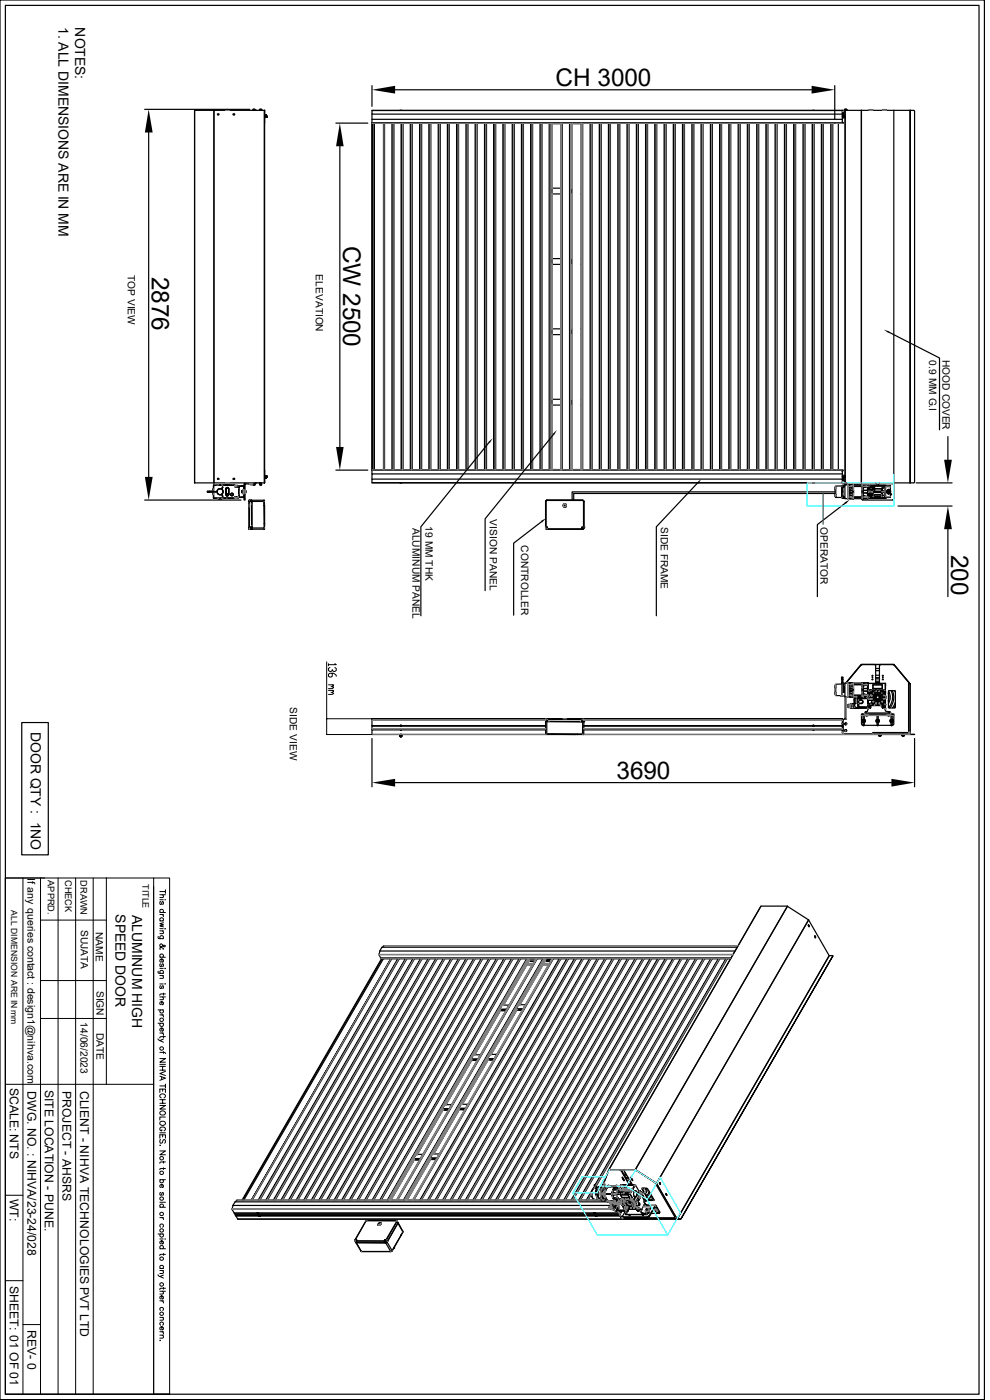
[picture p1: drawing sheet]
<svg xmlns="http://www.w3.org/2000/svg" width="210mm" height="297mm" viewBox="0 0 210 297" stroke-linecap="round" stroke-linejoin="round" font-family="sans-serif">
<defs><g id="words">
<g font-size="5.2">
<text x="117.9" y="18.3">CH 3000</text>
<text x="72.8" y="52.2" transform="rotate(90 72.8 52.2)">CW 2500</text>
<text x="32.2" y="58.7" transform="rotate(90 32.2 58.7)">2876</text>
<text x="201.8" y="117.6" transform="rotate(90 201.8 117.6)">200</text>
<text x="130.8" y="165.4">3690</text>
</g>
<g font-size="3">
<text x="12.4" y="5.7" transform="rotate(90 12.4 5.7)">1. ALL DIMENSIONS ARE IN MM</text>
<text x="16" y="5.8" transform="rotate(90 16 5.8)">NOTES:</text>
<text x="6.6" y="155.2" transform="rotate(90 6.6 155.2)">DOOR QTY : 1NO</text>
<text x="24.5" y="194" transform="rotate(90 24.5 194)">SPEED DOOR</text>
<text x="28.1" y="194.1" transform="rotate(90 28.1 194.1)">ALUMINUM HIGH</text>
</g>
<g font-size="2.6">
<text x="2.1" y="230.8" transform="rotate(90 2.1 230.8)">SCALE: NTS</text>
<text x="5.8" y="231.5" transform="rotate(90 5.8 231.5)">DWG. NO. : NIHVA/23-24/028</text>
<text x="9.5" y="231.1" transform="rotate(90 9.5 231.1)">SITE LOCATION - PUNE.</text>
<text x="13.3" y="231.4" transform="rotate(90 13.3 231.4)">PROJECT - AHSRS</text>
<text x="17" y="231.4" transform="rotate(90 17 231.4)">CLIENT - NIHVA TECHNOLOGIES PVT LTD</text>
<text x="2.1" y="254.3" transform="rotate(90 2.1 254.3)">WT:</text>
<text x="2.1" y="272.8" transform="rotate(90 2.1 272.8)">SHEET: 01 OF 01</text>
<text x="5.8" y="282.2" transform="rotate(90 5.8 282.2)">REV- 0</text>
</g>
<g font-size="2.2">
<text x="27.1" y="58.3" transform="rotate(90 27.1 58.3)">TOP VIEW</text>
<text x="67" y="58.2" transform="rotate(90 67 58.2)">ELEVATION</text>
<text x="197.1" y="76.5" transform="rotate(90 197.1 76.5)">0.9 MM G.I</text>
<text x="199.9" y="76.4" transform="rotate(90 199.9 76.4)">HOOD COVER</text>
<text x="87.5" y="111.9" transform="rotate(90 87.5 111.9)">ALUMINUM PANEL</text>
<text x="90.3" y="111.7" transform="rotate(90 90.3 111.7)">19 MM THK</text>
<text x="103.9" y="110.2" transform="rotate(90 103.9 110.2)">VISION PANEL</text>
<text x="140.2" y="111.8" transform="rotate(90 140.2 111.8)">SIDE FRAME</text>
<text x="174" y="111.8" transform="rotate(90 174 111.8)">OPERATOR</text>
<text x="110.5" y="115.7" transform="rotate(90 110.5 115.7)">CONTROLLER</text>
<text x="61.5" y="150.1" transform="rotate(90 61.5 150.1)">SIDE VIEW</text>
<text x="5.8" y="186.4" transform="rotate(90 5.8 186.4)">If any queries contact : design1@nihva.com</text>
<text x="17.1" y="197.2" transform="rotate(90 17.1 197.2)">SUJATA</text>
<text x="20.3" y="197.7" transform="rotate(90 20.3 197.7)">NAME</text>
<text x="20.5" y="210.1" transform="rotate(90 20.5 210.1)">SIGN</text>
<text x="17.1" y="216.9" transform="rotate(90 17.1 216.9)">14/06/2023</text>
<text x="20.5" y="219.1" transform="rotate(90 20.5 219.1)">DATE</text>
</g>
<g font-size="1.9">
<text x="10.1" y="186.7" transform="rotate(90 10.1 186.7)">APPRD.</text>
<text x="13.8" y="186.6" transform="rotate(90 13.8 186.6)">CHECK</text>
<text x="17.1" y="186.7" transform="rotate(90 17.1 186.7)">DRAWN</text>
<text x="30.2" y="187.5" transform="rotate(90 30.2 187.5)">TITLE</text>
</g>
<text font-size="1.8" x="2.4" y="193.1" transform="rotate(90 2.4 193.1)">ALL DIMENSION ARE IN mm</text>
</g></defs>
<g fill="none" stroke="#000" stroke-width=".25">
<path d="M0 0h208.8v296.9h-208.8zM1.1 1.1h206.6v294.7h-206.6zM78.9 18.2v4.4M83.8 19h88.4M177.1 18.2v7.1M30.7 23.2h22.3M31.5 28.1v73.1M41.3 23.4v79h4.1M45.4 23.4h10.7v79M45.4 23.4v79h10.7M45.4 23.4h-4.1v79M45.4 23.4v79"/>
<path d="M46.2 24.3v-.1h.2v.1M46.2 24.4h.2M47.8 23.4h.1M48.1 23.2l-.1 .2M48.3 23.2l-.3 .2M48.3 23.2h.1M48.3 23.2l.2 .2M48.6 23.4h.1M49.5 24.3v-.1h.2v.1M49.5 24.4h.2M53.9 23.2h-.2v.2h.2M54 23.2h-.1"/>
<path d="M54 23.2h.1M54 23.2h-.3M54 23.2l.1 .2h-.2v-.2M54.1 23.4h.3M55.1 23.2h.4M55.3 23.2h-.2v.2h.2M55.3 23.2l.2 .2h-.2zM55.5 23.2v.2M56.1 23.5v78.8zM56.1 23.5h.1M56.1 26.1h.1M56.1 24.4l.1 .2"/>
<path d="M56.1 24.4l.1 .2zM56.1 24.6l.1 .3M56.1 24.7v.1M56.1 24.6v.3M56.1 24.4v.2M56.1 24.6h.5M56.1 23.5v2.6M56.1 24.9h.5M56.1 24.4h.3M56.2 24.6v.3M56.2 24.8v.1M56.2 24.6v.2"/>
<path d="M56.2 24.4v.2M56.2 24.4h.1M56.2 24.6l.1 .3M56.2 24.4l.1 .2M56.3 24.6v.3M56.3 24.8l-.1 .1M56.3 24.4h-.1M56.3 24.4h.1M56.3 24.6v.2M56.3 24.4v.2M56.3 24.8v.1M56.3 24.9h.1"/>
<path d="M56.3 24.6l.1 .3M56.3 24.4l.1 .2M56.4 24.4v.2v-.2M56.4 24.8v.1M56.4 24.8l-.1 .1M56.4 24.6v.3M56.4 24.6v.2M56.4 24.4v.2M56.4 24.4h.1M56.4 24.6l.1 .3M56.5 24.8l-.1 .1M56.5 24.6v.3"/>
<path d="M56.5 24.6v.2M56.5 24.8v.1M56.5 24.6l.1 .3M56.5 24.8h.1M56.6 24.6v.3M56.6 24.6v.2M56.6 24.8v.1M71.2 26.1h6.8M72.1 31v63.8M78.9 26.2h98.6zM78.9 25.3h99.8v.8h-99.8zM78.9 23.5h99.8v.7h-99.8z"/>
<path d="M78.9 26.1l98.6 .1M78.9 26.1h99.8M78.9 24.2v1.1M78.9 26.2v73.5l.1-73.5M79.4 26.2v73.5M81.4 26.2v73.5M81.6 26.2v73.5M83.1 26.2v73.5M83.3 26.2v73.5M83.4 26.2v73.5M83.6 26.2v73.5M84.9 23.4h.3"/>
<path d="M85.1 26.2v73.5M85.3 26.2v73.5M85.5 26.2v73.5M87 26.2v73.5M87.2 26.2v73.5zM87.3 26.2v73.5M87.5 26.2v73.5M89 26.2v73.5M89.2 26.2v73.5M89.2 26.2l.1 73.5M89.5 26.2v73.5M91 26.2v73.5"/>
<path d="M91.2 26.2v73.5zM91.2 26.2v73.5M91.4 26.2v73.5M93 26.2v73.5M93.1 26.2v73.5M93.2 26.2v73.5M93.4 26.2v73.5M94.9 26.2v73.5M95.1 26.2v73.5M95.1 26.2l.1 73.5M95.3 26.2v73.5M96.9 26.2v73.5"/>
<path d="M97.1 26.2v73.5zM97.1 26.2v73.5M97.3 26.2v73.5M98.8 26.2v73.5M99 26.2v73.5M99.1 26.2v73.5M99.3 26.2v73.5M100.8 26.2v73.5M101 26.2v73.5zM101 26.2v73.5M101.2 26.2v73.5M102.8 26.2v73.5"/>
<path d="M103 26.2v73.5M103.2 26.2v73.5M104.7 26.2v73.5M104.9 26.2v73.5M105 26.2v73.5M105.2 26.2v73.5M106.7 26.2v73.5M106.9 26.2v73.5zM106.9 26.2v73.5M107.1 26.2v73.5M108.7 26.2v73.5M108.8 26.2v73.5"/>
<path d="M108.9 26.2v73.5M109.1 26.2v73.5M110.6 26.2v73.5M110.8 26.2v73.5zM110.9 26.2v73.5M111 26.2v73.5M112.6 26.2v73.5M112.8 26.2v73.5zM112.8 26.2v73.5M113 26.2v73.5M114.6 26.2v73.5M114.7 26.2v73.5"/>
<path d="M114.8 26.2v73.5M115 26.2v73.5M116.5 26.2v73.5M116.7 26.2v73.5M116.8 26.2v73.5M117.1 26.2h1.9v73.4h-1.9M117.1 39.9h.1M117.1 26.2v73.5M119 39.9h-1.9v1.2h1.9M119.1 26.2v73.5M119.3 26.2v73.5M120.8 26.2v73.5"/>
<path d="M121 26.2v73.5M121.2 26.2v73.5M121.4 26.2h1.9v73.4h-1.9M121.4 26.2v73.5M123.4 26.2v73.5M123.6 26.2v73.5M125.2 26.2v73.5M125.3 26.2l.1 73.5M125.6 26.2v73.5M127.1 26.2v73.5M127.3 26.2v73.5M127.4 26.2v73.5"/>
<path d="M127.6 26.2v73.5M129.1 26.2v73.5M129.3 26.2v73.5zM129.3 26.2v73.5M129.5 26.2v73.5M131.1 26.2v73.5M131.2 26.2v73.5M131.3 26.2v73.5M131.5 26.2v73.5M133 26.2v73.5M133.2 26.2v73.5zM133.3 26.2v73.5"/>
<path d="M133.4 26.2v73.5M135 26.2v73.5M135.2 26.2v73.5M135.4 26.2v73.5M136.9 26.2v73.5M137.1 26.2v73.5M137.2 26.2v73.5M137.4 26.2v73.5M138.9 26.2v73.5M139.1 26.2v73.5zM139.1 26.2v73.5M139.3 26.2v73.5"/>
<path d="M140.9 26.2v73.5M141.1 26.2v73.5M141.3 26.2v73.5M142.8 26.2v73.5M143 26.2v73.5M143.1 26.2v73.5M143.3 26.2v73.5M144.8 26.2v73.5M145 26.2v73.5zM145 26.2v73.5M145.2 26.2v73.5M146.8 26.2v73.5"/>
<path d="M146.9 26.2v73.5M147 26.2v73.5M147.2 26.2v73.5M148.7 26.2v73.5M148.9 26.2v73.5zM149 26.2v73.5M149.1 26.2v73.5M150.7 26.2v73.5M150.9 26.2v73.5M151.1 26.2v73.5M152.7 26.2v73.5M152.8 26.2v73.5"/>
<path d="M152.9 26.2v73.5M153.1 26.2v73.5M154.6 26.2v73.5M154.8 26.2v73.5zM154.9 26.2v73.5M155 26.2v73.5M156.6 26.2v73.5M156.8 26.2v73.5M157 26.2v73.5M158.5 26.2v73.5M158.7 26.2v73.5zM158.8 26.2v73.5"/>
<path d="M159 26.2v73.5M160.5 26.2v73.5M160.7 26.2v73.5M161 26.2v73.5M162.5 26.2v73.5M162.6 26.2v73.5M162.7 26.2v73.5M162.9 26.2v73.5M164.4 26.2v73.5M164.6 26.2v73.5zM164.7 26.2v73.5M164.8 26.2v73.5"/>
<path d="M166.4 26.2v73.5M166.6 26.2v73.5M166.8 26.2v73.5M168.4 26.2v73.5M168.6 26.2v73.5zM168.6 26.2v73.5M168.8 26.2v73.5M170.3 26.2v73.5M170.5 26.2v73.5M170.6 26.2v73.5M170.8 26.2v73.5M172.3 26.2v73.5"/>
<path d="M172.5 23.4h.2M172.5 26.2v73.5M172.6 26.2v73.5M172.7 26.2v73.5M174.2 26.2v73.5M174.5 26.2v73.5zM174.5 26.2v73.5M174.7 26.2v73.5M176.2 26.2v73.5M176.4 26.2v73.5M176.7 26.2v73.5M177.5 26.2h1.2z"/>
<path d="M177.8 26.2v73.5M178.6 26.1l.1 .1M178.6 26l.1 .2M178.7 23.5l.2 .2M178.7 24.8h.6M178.7 23.4l-99.8 .1M178.7 26h.1M178.7 26.1h.1M178.7 26.1l-99.8 .1M178.7 24.6h.2v-.8v.8h.2M178.7 23.4h.2M178.7 23.4v.1"/>
<path d="M178.7 24.2v1.1M178.7 23.8h.4M178.7 25h.6M178.7 25.9l.1 .1M178.7 26.1v.1M178.7 25.9v.3M179.1 23.5v1.1h.2M179.1 23.4h-.2v.1h.4M179.2 23.2h.2zM179.2 23.4h.1M179.2 23.2v.2M179.2 23.2h.1"/>
<path d="M179.3 23.4v79h3.4M179.3 23.4l-.2 .1M179.3 23.4h.4M179.3 23.4h-.1M179.3 23.2v.2M179.4 23.2h.2l.1 .2zM179.5 23.2h.2M182.7 23.4h-3.4v79M182.7 23.4h11.2M182.7 23.4v79M182.8 23.4l-.1 79M184.4 23.4h.7"/>
<path d="M184.4 23.4h.1M184.8 23.2l-.3 .2M184.8 23.3h.1M184.8 23.2l.2 .2M185.1 23.4h.1M187.2 23.4h.1M187.2 23.4h.8M187.4 23.4l.1-.2 .3 .2M187.5 23.3h.1M188 23.4h.1M189.6 23.4v79zM193.9 23.5h.1"/>
<path d="M194 23.5v78.8M117.1 56.1h.1M119 54.9h-1.9v1.2h1.9M121.4 56.1h.1M121.4 41.1h.1M123.3 56.1h.1M123.3 41.1h.1M117.1 71h.1M119 69.8h-1.9v1.2h1.9M121.4 69.8h.1M123.3 69.8h.1M188.6 70.5l10.7 5.4v15.3"/>
<path d="M56.1 99.8h.1M56.1 99.8v2.6M71.2 99.7h6.8M78.9 99.7h98.6zM103.7 93.9l-14.4 17.9v18.8M117.1 85.9h.1M117.4 92.2l-14.5 17.9v15.2M119 84.7h-1.9v1.2h1.9M121.4 85.9h.1M123.3 85.9h.1M177.5 99.7h1.2zM178.6 99.8h.1"/>
<path d="M178.6 99.7h.1M178.7 99.8h-99.8v.7M178.7 99.7l-99.8 .1M178.7 99.7h.1M178.7 99.7h-99.8M178.7 99.9h.1M178.7 99.7v1.9M178.7 99.7l-.1 .2M178.7 99.8v.1M178.8 99.9h-.1M201.1 92.6v4.9M30.7 106.1h20.4"/>
<path d="M44 104.3h.4v.1h-.4zM44 104.3v-.1h.4v.1M44.5 104.2h.6v.2h-.6M45.2 104.3v.3M45.2 104h.1M45.2 104.6h.1M45.2 104.6l.1 .4M45.2 104v.6M45.2 104.1v.2M45.2 104l.1-.3-.1 .9M45.2 104.6l.1 .3M45.3 103.8v1"/>
<path d="M45.3 103.5a1.63 1.63 0 0 0 0 1.6M45.3 105.6l2.8 .1M45.3 103h.1M45.3 104.3h.1M45.3 104.4h.1M45.3 103.2h.1M45.3 105.5h.1M45.3 105.7h.1M45.3 103h4.5v.2M45.3 103h4.6l-.1 .2M45.3 103v2.7M45.3 105.7h2.7"/>
<path d="M45.3 105.7h4.6M45.4 102.4h.1M45.6 104.4h.1M45.8 104.3v.1zM45.8 104.4h.1M46.1 105.7l.3 .1zM46.1 103l.3-.2zM46.2 101.5v.2h.2v-.2M46.2 101.5h.2M46.2 103h1M46.2 105.7h1M46.4 102.8h.6"/>
<path d="M46.4 105.8h.6M46.4 105.8h.1M46.4 105.8h.5M46.9 105.8h.1M47 102.8l.3 .2zM47 105.8l.3-.1zM47 105.8h-.1M47.1 105.1h.1M47.1 103.6h.1M47.1 103.5l.1 .1zM47.1 105l.1 .1zM47.2 105.2l.1 .1z"/>
<path d="M47.2 103.3l.1 .1zM47.2 103.4h.1M47.2 105.3h.1M47.4 102.9h1.7M47.6 105.7h1.3M47.8 102.5l.8-.1v.5M47.8 102.4v.5M47.9 104.9l.2 .3 .4-.1v-.2M47.9 103.7l.2-.3 .4 .1v.2M47.9 103.7h.1M47.9 104.9h.1M47.9 103.7v1.2"/>
<path d="M47.9 104.9a.3 .3 0 0 0 .3 .3 .3 .3 0 0 0 .3-.3M47.9 103.7a.3 .3 0 0 1 .3-.3 .3 .3 0 0 1 .3 .3M48 104.9a.28 .28 0 0 0 .2 .3 .28 .28 0 0 0 .3-.3M48 103.7l.2-.2 .3 .2M48 104.9l.2 .3 .3-.3M48 102.8l.1-.1v.2M48 102.8v.1M48 102.5l.1 .1 .4-.1M48 103.7a.28 .28 0 0 1 .2-.2 .28 .28 0 0 1 .3 .2M48 105.7h.1M48 102.7v.1M48.1 104.8h.2v.1l-.1 .1z"/>
<path d="M48.2 104.8l.1 .2zM48.2 105.7h1.6M48.2 105.7h.1M48.5 104.9h.1M48.5 103.7v1.2M49.5 101.5v.2h.2v-.2M49.5 101.5h.2M49.8 105.7h.4M49.8 103h.4M49.8 105.4h.1M49.8 105.4v.3M49.8 105.7h.1"/>
<path d="M49.8 103.2l.1 .1M49.8 105.4v.3h-1.6l-.2-.2v.2M49.8 103.2h.1M49.9 103.3h.8M49.9 103.3h.8h-.6M49.9 103.3h.1M50 105.4v.1h.3M50 105.5h.1M50 103.2h.6zM50 105.5h.6zM50 105.5h1.5M50 103.2h.3"/>
<path d="M50 105.4h.3M50 103.2h.1M50.1 105.4h.6h-.8M50.2 103l.1 .1M50.2 103h.2M50.2 105.6h.3M50.2 103h.1M50.2 103.1h.1M50.2 105.5v.2M50.2 105.7h.2M50.2 103h.2zM50.2 105.6h.2z"/>
<path d="M50.3 103.1v.1M50.3 105.5h.1M50.3 103.1h-.3v.2h.6M50.3 103.1l1.1 .1M50.3 105.5h1.1M50.3 105.4h.3M50.3 103.1h.1M50.3 103.2h.8M50.4 103h.1M50.4 103l.1 .1M50.4 105.5v.2M50.5 105.6h.1"/>
<path d="M50.5 103h.1M50.5 103l-.1 .1M50.5 105.5v.1M50.5 105.4h.1M50.5 103.3h.1M50.6 105.5h.1M50.6 103.2h.1M50.6 105.4v.1M50.6 105.5l-.2 .2M50.6 103.2v.1M50.6 103.6l.1 .1M50.6 103.7h.1"/>
<path d="M50.6 105l.2 .4M50.6 105h.2M50.6 103.7l.1 1.3M50.7 103.3h.1M50.7 103.6h.1M50.7 105.3h.1M50.7 103.3v.4M50.7 103.3v2.1h-.8M50.8 103.7h-.1M51.1 103.2h.1M51.1 103.1v.1M51.1 105.5h.1"/>
<path d="M51.2 103.2h.2M51.2 103.1v.1M51.2 105.5h.1M51.4 104.1h.2v.2h-.2zM51.4 104.3v.2h.2v-.2M51.4 104.2h.1M51.4 104.4h.1M51.4 104.1v.4M51.4 103.2h.1M51.4 105.5h.1M51.4 103.1h.1M51.6 104.5h.1"/>
<path d="M51.6 104.1h.1M51.6 103.8h.1M51.6 103.9v.9M51.6 104.2h.1M51.7 103.9v.9M51.7 103.8h.1M51.7 104.9h.1M51.8 102.7v3.1h.2v-3M51.8 105.8v.3h.2v-.3M51.8 103.3l-.3-.2 .2 .1v2.2l-.2 .1 .3-.1M52 103.8h.1M52 103.9v.9"/>
<path d="M52 102.5l-.2 .2M52.1 104.1l.1 .1-.1 .4M52.1 104h.1M52.8 106.9v.7zM52.8 106.9h.1M52.8 106.2v.2M52.8 106.4h.1M52.8 106.4v1.2M52.8 112v.2M52.8 106.2h.1M52.8 106.4l.1 5.4h.1M52.8 112.2h.1"/>
<path d="M52.8 107.6v4.6M52.8 112.2l.1 .1M52.8 107.6h.1M52.9 106.1h.4zM52.9 112.3h.5M52.9 112v.2M52.9 102.7h.7M52.9 102.7h.1M52.9 106.1h3.1M52.9 112.3h3.2M52.9 111.9h.1M52.9 112h.1"/>
<path d="M52.9 111.9v.3M52.9 106.1v.3M52.9 106.1l-.1 .1M52.9 111.9h.5h-.5v.1h.5M52.9 111.9v.1M52.9 106.4h.4M52.9 106.4v5.4M53 102.7l.1 .1 .5-.1M53.3 106.7h.1M53.3 106.1v.3M53.3 106.4l.1 5.4h-.4M53.4 111.8h-.1"/>
<path d="M53.4 111.8h.1M53.4 111.7v.3M53.4 111.7h.1M53.4 112v.3l-.5-.1M53.4 106.2v.5M53.4 106.7v5M53.4 111.8v-5.4h2.6v.8h.1l-.1 .1v4.7h-2.6M53.6 102.7h.1M53.7 102.7v.2M53.7 102.9h.4M53.7 102.7h.2v.2h-.2zM53.9 102.4v.3h-1.8l-.1 .1"/>
<path d="M54.1 102.7v.2h-.2M54.5 102.4h-.3v.3h-.6M54.9 102.4h.3M55.1 102.7h.2v.2h-.2zM55.1 102.9h.4M55.1 102.7h.4M55.2 102.5h.2M55.2 102.5h.1M55.3 102.7h.2v.2h-.2M55.4 102.4l-.2 .1M55.4 102.5h.1M55.4 102.4l.1 .1"/>
<path d="M56 106.4v-.3v1.1M56 106.7h.1M56 112v.3l.1-.3M56 107.3v3.8M56.1 102.4h.1M56.1 112.2h.1M56.1 112h.1M56.1 111.1h.1M56.1 112.1v.1M56.1 107.3v4.7M56.1 101.4h.1M56.1 102.3v.1"/>
<path d="M56.1 106.7v.5M56.1 111.2v.5M56.1 101v.2M56.1 101l.1 .2M56.1 101.1v.1M56.1 101.3v.2M56.1 101.2l.1 .3M56.1 101.3v.1M56.1 101.2h.5M56.1 101h.5M56.1 101.5h.4M56.2 101v.2"/>
<path d="M56.2 101.2v.1M56.2 101.2v.3M56.2 101.3v.1M56.2 101h.1M56.2 101.2l.1 .3M56.2 101.2v-.2l.1 .2M56.2 101.3l.1 .1M56.2 101.4v.1M56.3 101v.2M56.3 101.2v.3M56.3 101.3v.1M56.3 101h.1"/>
<path d="M56.3 101.2v.1M56.3 101.3h.1M56.3 101.4v.1M56.3 101l.1 .2M56.3 101.2l.1 .3M56.4 101.3h.1M56.4 101.4l-.1 .1M56.4 101v.2M56.4 101.2v.3M56.4 101.3v.1M56.4 101.2v.1M56.4 101.2v.1z"/>
<path d="M56.4 101h.1M56.4 101.4h.1M56.4 101l.1 .2M56.4 101.2v-.2l.1 .2M56.4 101.2h.1M56.5 101v.2M56.5 101.3l-.1 .2M56.5 101h.1M56.5 101.3v.1M56.5 101l.1 .2M56.6 101h.1M56.6 101v.2"/>
<path d="M78.9 101.6h99.8v.8h-99.8zM78.9 102.4h99.8M85.2 102.4h-.3M114.9 110.7l-5.9 4.5v15.3M115.7 112l.3 .3M115.7 106.4l.1 5.4M115.7 111.8h.1M115.7 106.4h.1M115.7 112h.1M115.7 106.4v5.6M115.8 106.4v5.4h.3v.4h7.3v-.4h.4v-5.4M115.8 111.9h.3v.3h-.1"/>
<path d="M115.8 111.9l.2 .3M115.8 112.2l.2 .1M116 106.1l-.2 .3M116 106.1h7.6M116 106.1v.1M116 106.2h7.6M116 106.2l-.2 .2M116 106.1l-.3 .3M116.1 111.9h.1M116.1 112.2v.1M116.1 111.9h-.3M116.1 111.8v.5l-.1-.1"/>
<path d="M116.1 112.2h.1M116.1 112.1h.1M119.5 107.2l.2 .3M119.5 107.2l.1 .2M119.5 107.2h.1M119.7 107.5h.1M119.7 106.9l.4 .3M119.7 107.3h.2M119.8 106.9l-.3 .3M119.8 107.1l-.1 .2M119.8 107.1h.1M119.8 107.1l.1 .2"/>
<path d="M119.9 107h.1M119.9 107.5h.1M120.1 107l-.3-.1-.3 .3M123.5 112.1v.1zM123.5 111.9h.3M123.5 111.8v.5M123.6 106.1l.3 .3M123.6 106.1v.1M123.6 106.2l.2 .2M123.6 106.1h-7.6M123.8 106.4h.1M123.8 111.9v.2l-.3 .1"/>
<path d="M123.8 112h.1M123.9 112l-.3 .2M123.9 112l-.2 .3h-7.7M123.9 106.4l-.1 5.4M123.9 111.8h.1M123.9 106.4h.1M123.9 106.4v5.6M147.9 102.5l-8.7 9.3v18.8M172.7 102.4h-.3M177.1 104.4h-55.7v1.7M177.1 104v.6M177.1 104.6l.1 .8v-.5"/>
<path d="M177.1 104.7h-55.4v1.4M177.1 104.6h.1M177.1 104h.1M177.2 104.9h.1M177.2 103.7h.1M177.2 104.9l.1 .1M177.2 103.7l.1 1.3M177.2 103.7l-.1 .1 .1-.6-.1 1.5M177.2 105.2h.2M177.2 105.2h.1M177.2 103.4h.1M177.2 105v.2"/>
<path d="M177.2 103.5v.1M177.2 105.4l.1 .1M177.3 105h.1M177.3 103.3v2.2h1.3M177.3 103.6l-.1 .1M177.3 103.3l.1 .1M177.3 103.4h-.1M177.3 103.3l-.1 .1M177.3 103.5h.1M177.3 105.2h.1M177.3 103.2l-.1 .1M177.4 103.4l-.1 .2"/>
<path d="M177.4 105v.2M177.4 105.2h.1M177.4 103.3v.1M177.4 105v.1M177.4 103.4h.1M178.6 105.5v.1M178.6 104.4v1.1l.3 .1-.1-1.2M178.6 103.1v2.4M178.6 104.3v-.3a.71 .71 0 0 1 .3-1l-.1 1.3M178.6 103.1h-1.3M178.6 104.2l.2 .1-.1 .1-.2-.1zM178.6 103v.1"/>
<path d="M178.6 103h.1M178.7 100.5h-99.8v1.1M178.7 102.1h.2v-.8v.8h.2M178.7 102.4h.1M178.7 101.3h.4M178.7 102.4h.2M178.7 101.1h.6M178.7 100.8h.6M178.7 103h.4v.3h-.2M178.8 105.2l.1 .2M178.9 103h.1M178.9 102.2l-.2 .1"/>
<path d="M178.9 103.3l-.1 .2M178.9 105.4h.2v.3h-.4v-.1M178.9 103.3h.2M178.9 103.1v.2M178.9 105.4v.1M178.9 105.4h.2M179 103h.1M179 103.3h.1M179 105.4h.1M179.1 105.6h.1M179.1 103h.1M179.1 102.3v.1h-.2"/>
<path d="M179.1 102.4h.2M179.3 102.4v.1M179.3 102.5h.1M179.3 102.4h.2M179.3 102.5h.2M179.3 101.3h-.2v1M179.3 106.8l-5.9 4.5v15.3M179.3 102.3h-.4v.1M179.3 102.7l-.1 .2v-.2h.3M179.3 102.5h.2zM179.5 102.7v.1M179.5 102.7l-.2 .1"/>
<path d="M179.5 102.7h.1M179.5 102.4l-.2 .1M179.5 102.5h-.2M179.5 102.4l-.2 .1h.2M179.5 102.5h.1M179.5 102.4h.1M179.6 102.7l.1 .1zM179.8 104.2v.1M179.8 103.3h.1M179.9 102.9l-.7-.1v3h1.1M180.3 104l.5 .1zM180.3 104.1v.5h.5"/>
<path d="M180.3 103.3v1.3M180.3 104.6v.7h.5h-.5M180.3 104.6v.7M180.3 105.5v.3M180.3 105.3v.2M180.3 103.2v.1M180.3 102.8v.4M180.3 103.2h.1M180.3 104.6h.5M180.3 103.3h.5M180.3 105.8h.5M180.3 105.5v.3h.7"/>
<path d="M180.3 105.5h.1M180.4 103.3l.4 .2M180.4 103.4h.4M180.7 103.2l.1 .1M180.7 105.5h-.4l.5 .1M180.8 105.3h-.5l.5-.2v.4M180.8 103l-.5 .1 .4 .1M180.8 104.1h.2v.5h-.2zM180.8 105.5h.1M180.8 105.6v.1M180.8 103.5v.5l.3 .1v.5M180.8 104.6h.2"/>
<path d="M180.8 103h.2v.6l-.2-.1M180.8 104.6v.5h.2M180.8 105.6v.2h.2M180.8 103.1h.1M180.8 103v.1M180.8 103.1v.4M180.8 105.5v.1M180.8 105.4v.2M180.8 103l-.1 .2M180.8 103.1h.2v.5M180.8 103.1h.2M180.8 103.1v.5"/>
<path d="M180.8 105.1v.5M180.8 105.5l.2 .1h-.2M181 104l.1 .1M181 102.8h-.2v.2M181 103.1l2.3 .1M181 105.6h.1M181 104.6h.1M181 105.1v.5M181 105.8h.1M181 105.6l-.2 .1M181 105.8h1.9M181 105.4h1.9"/>
<path d="M181 103.2h1.9M181.1 104.6h-.1M181.1 103.2v1.4M181.1 105.5l-.1 .3M181.1 104.6v.8M181.1 102.8v.3M181.1 104.6h.1M182.8 105.8h.1M182.8 105.8l.2 .2 6.4 .1 .2-.3M182.9 105.5h-2.1M182.9 105.8h.1M182.9 104.6h.2"/>
<path d="M182.9 102.8v.3M182.9 103.2v1.4M182.9 104.6v.8M182.9 105.5v.3h.2M182.9 105.5v.1l.2-.1M182.9 105.5l.2 .2M182.9 105.8h.2M182.9 105.1v.4h.2h-.2v-.4h.2M182.9 103.1h.2M182.9 103.1v.5M182.9 103.1h.1M183.1 105.1v.4v-.2"/>
<path d="M183.1 103h.1M183.1 103l-.2 .1M183.1 103v.6M183.1 105.6v.1M183.1 103h-.2v.1M183.1 104.6h.9M183.1 105.6v.2M183.1 104.6v.5M183.1 105.1l.4 .2M183.1 103v.6l-.2-.1v-.4M183.1 102.8v.2M183.1 105.8h1"/>
<path d="M183.1 105.6h.1M183.1 103.3h1M183.1 105.3h1M183.1 105.1v.2M183.1 105.3h.5M183.1 105.4l.2 .1-.2 .1M183.1 103l.5 .1-.3 .1M183.1 103.4h.5M183.1 103l.4 .2M183.3 105.5h.3l-.5 .1M183.3 103.2h-.2M183.5 103.3l-.4 .2v.5l-.2 .1"/>
<path d="M183.5 105.5l-.4 .1M184 104.6h.1M184 104.1h.1M184 104.1l.1 .2M184 104.1h-.9v.5h.9M184 104.1h-1.1v.5h.2M184 104.6l.1 .9M184 102.8l.1 1.2M184 102.9h.1M184 105.5h.1M184.1 104.3l-.1 .3M184.1 102.8v.1"/>
<path d="M184.1 102.8v3M184.1 105.5l-.1 .3h-.9M184.1 104.3h.1M184.1 103h3.7v2.7h-3.7zM184.1 105.7v.1M184.1 103v2.7h3.8M184.1 102.9v.1M184.1 102.8h-4.3v3M184.1 105.7v-2.7h3.7v2.7M184.1 105.7h.1M184.1 103h.1M184.1 105.5l.2 .1z"/>
<path d="M184.1 103l.2 .1zM184.1 104.3l.2 .1zM184.2 105.6h.1M184.2 103.1h.1M184.2 104.4h.1M184.3 104.2h.1M184.2 105.4l.1 .1M184.2 105.5h.1M184.2 103.2v2.2M184.3 103.3h.1M184.3 104.4h.1M184.3 105.5h.1"/>
<path d="M184.3 103.2h-.1M184.3 104.2v.2M184.3 103.8v.1M184.3 103.8h.1M184.3 103.6v.2M184.3 103.4v.2M184.3 103.5v.2M184.3 105.2v.2M184.3 105v.2M184.3 104.7v.2M184.3 104.4v.1M184.3 105v.1"/>
<path d="M184.3 104.4l.2 .1M184.3 103.9h.1M184.3 103.4v.1M184.3 105.4h.1M184.3 104.1h.3M184.3 105h.7M184.3 103.8h.4M184.3 105.2h.7M184.3 104.7h.7M184.3 103.9h.4M184.3 103.6h.5M184.3 103.2h.1"/>
<path d="M184.3 103.1l-.1 .1M184.3 104.4v1.1M184.3 104.8h.7M184.3 104.7h.6M184.3 104.5h.2M184.3 103.8h.5M184.3 104.9h.7M184.3 103.2v1M184.3 105.5l.1 .1M184.3 103.1v.1M184.3 104.9v.1M184.3 104.5h.1"/>
<path d="M184.3 104h.6M184.3 104.7h.1M184.3 104.8h.1M184.3 104.9v.1h.6M184.3 103.6l.4 .1M184.3 105h.1M184.3 103.5v.1M184.3 103.5h.3M184.3 105.2h.6M184.3 105.4l.1 .1M184.3 103.3h.2v.2h.4M184.3 103.1h.1"/>
<path d="M184.3 105.5h3.4M184.4 105.6h3.2M184.4 103l-.1 .1M184.4 105.5h.1M184.4 103.1l-.1 .1M184.4 103.1l.2 .2-.1-.2M184.4 102.5h.7M184.4 103h3.2M184.4 103.1h3.2M184.4 102.4v.1M184.4 103.1h.1M184.4 105.7h.1"/>
<path d="M184.4 102.5h.1M184.4 103.1h.2v.4M184.5 102.5l.1 .1 .4-.1M184.5 102.5h.1M184.5 104.1v.4M184.5 104.1l-.2 .1M184.5 104.1l.1 .1M184.5 105.2v.2h-.2M184.5 105.4v.1zM184.5 103.1h.1M184.5 104.5h.1M184.6 104.2v.2"/>
<path d="M184.6 104.4l-.1 .1M184.6 104.3v.1M184.6 104.4h.4M184.6 103.2v.2h-.3M184.6 105.2v.3zM184.6 105.5h-.1M184.6 104.3h2.9M184.6 104.4h2.9M184.6 104.2h2.5M184.7 103.7v.2M184.7 103.8h.1M184.7 103.9v.1"/>
<path d="M184.8 103.9l-.1 .1M184.8 103.9v.1M184.8 103.9h-.1M184.8 103.7v.2M184.8 103.7h-.1M184.8 103.9h.1M184.8 103.6v.1M184.8 103.6h-.1M184.8 104h.1M184.8 104v.1M184.8 103h.1M184.9 103.5l-.1 .1"/>
<path d="M184.9 104.4h-.3M184.9 104l.1 .2M184.9 104.4v.3M184.9 104.1l.1 .1zM184.9 103.4l-.1 .2M184.9 104.7l.1 .1M184.9 104.8h.1M184.9 104.8h-.6M184.9 104.9l.1 .1M184.9 103.4v.1M184.9 105h.1M184.9 104.7h.1"/>
<path d="M184.9 104.8v.1M184.9 105v.2M185 104l.1-.1-.1 .2zM185 104.4l-.1 .3M185 104.7v.1M185 104.8v.1M185 104.9v.1M185 103h.1M185 104.1l-.1 .1M185 105.2h-.1M185 102.5h.1M185.1 104h.1"/>
<path d="M185 104h.1M185.1 104.4h2.1v.7v-.7h-.2l.2 .7M185.1 102.4v.1M185.1 102.5h.1M185.2 103h.1M185.2 104.4v.5l-.2 .3v-.2M185.2 104.4h1.8v.9M185.2 104.9h.1M185.2 104.9v.1M185.2 105l-.2 .2M185.2 105h.2M185.2 104.4v.6"/>
<path d="M185.2 104.9h1.8M185.3 103.4l-.4 .1-.1 .5M185.3 103.4l-.4 .1-.1 .4M185.3 103.4h-.4M185.3 103.3h.1M185.3 103.4h.1M185.3 103.3v.1M185.3 103h.1M185.3 103.3l-.7 .2M185.3 105v.4M185.3 103.4l.2 .1M185.3 105.4h.1"/>
<path d="M185.3 102.9h.1M185.3 105.3h.1M185.3 103.5h.1M185.3 103.3l.2 .1v.3M185.4 105.4h1.6M185.4 104.9h1.6M185.4 102.9h1.6M185.4 104.9l-.1 .1M185.4 103.5h.1M185.4 105.4h1.5M185.4 104.9l1.6 .1M185.4 105h1.5"/>
<path d="M185.4 105v.4M185.4 104.9v.1M185.4 105.4h.1M185.5 103.5h.1M185.5 103.5v.7M185.5 103.5v.2M185.5 103.7v.5M185.5 103.7h.1M185.5 103.7v.6M185.5 103.7h1.5M185.5 105.7h1.3M185.8 102.4v.5"/>
<path d="M186.1 103h.1M186.3 103h.1M186.4 102.8h.1M186.4 102.8v.1M186.5 102.8v.1M186.6 102.4v.5M186.9 105v.4M186.9 104.9v.1M186.9 105.4h.1M187 103.7h.1M187 104.9h.1M187 105.3h.1"/>
<path d="M187 105.3v.1M187 105.4h-.1M187 104.2v.1M187 103.7v.5M187 105l.1 .1M187 104.9v.1M187 105.4h.1M187 105v.4zM187.1 103h.1M187.1 103.5l-.1 .7M187.1 105.1h.1M187.1 103.5l-.1 .2h-1.5"/>
<path d="M187.1 105.1h.6M187.2 104.4h.3M187.2 104.3h.3M187.2 104.2l-2.6 .1M187.2 104.2v-.7v.7l-.2 .1M187.2 103.5h-.1M187.2 103.5h.5M187.2 102.4v.1M187.2 103.5h.1M187.2 104.2v.1M187.2 104.2h.3M187.2 103h.1"/>
<path d="M187.2 102.5h.1M187.4 104.4h.1M187.4 104.4l.1 .1M187.4 102.5l.1 .1 .4-.1M187.4 103h.1M187.5 104.3v.1M187.5 104.2v.2M187.5 104.4v.1M187.5 104.2l-.1 .1M187.5 104.2v.3M187.5 104.2h.1M187.5 104.1v.1"/>
<path d="M187.5 104.5h.3M187.5 104.5h.1M187.5 103h.1M187.6 103l.1 .1M187.6 103.1h.1M187.6 103.1l.1 .2M187.6 103.1l.1 .1M187.7 103.5v.6M187.7 105.5l-.1 .1M187.7 103.1v.1M187.7 103.5h.1M187.7 105.1h.1"/>
<path d="M187.7 105.4h.1M187.7 105.4l-.1 .2M187.7 105.1h-.5M187.7 103.3h.1M187.7 103.3v.2M187.7 105.1v.4M187.7 105.4v.1M187.7 103.2l.1 .1M187.7 105.5h.1M187.7 104.4l.1 .1M187.7 104.4v.1M187.7 104.2v.2"/>
<path d="M187.7 104.3v.1M187.7 103.2v1M187.7 104.5h-.2M187.7 104.4v.7M187.7 103.2v.1M187.7 103.2h.1M187.7 104.4h.2M187.7 104.2h.1M187.7 104.4h.1M187.7 105.5l.1 .1zM187.7 103l.1 .2zM187.7 104.3l.1 .1z"/>
<path d="M187.7 103v.2zM187.7 105.5v.1zM187.7 104.2l-.1 .1 .1 .1M187.7 103.1h.1M187.7 105.6h.1M187.7 104.5v.2M187.7 103.9v.2M187.7 104.1v.1M187.7 104.5v.9M187.8 105.4l-.1 .1M187.8 105.4h-.1M187.8 104.1l-.1 .1"/>
<path d="M187.8 103.3v.8M187.8 104.5v.9M187.8 104.1l-.3 .1M187.8 105.5h1M187.8 103.1h1M187.8 105.7h.1M187.8 105h.1M187.8 103.7h.1M187.8 105.2h.1M187.8 103.5h.1M187.8 103.6h.1M187.8 103.3h.1"/>
<path d="M187.8 103.4h.1M187.8 105.3h.1M187.9 104.3h-.2M187.9 103l-.1 2.7M187.9 103.1l-.1 .1M187.9 103.2h.9M188 102.4l-.8 .1M188 105.5l-.1 .2M188.4 104.7l.1 .2 .2-.2M188.4 104.1h.2l.2 .2-.2 .2h-.2l-.1-.2zM188.4 104.2h.2v.2h-.1zM188.4 104.2l.2 .1"/>
<path d="M188.4 103.9h.3M188.5 104.2h.1M188.8 103.1l.1 .1M188.8 103.2h.1M188.8 103.1v.1M188.8 105.5h.1M188.9 104.8l.1-.1 .1 .2h-.2M188.9 105.5h-1.1h.1M188.9 103.2v.9M188.9 104.6v.9M188.9 105.5h-.1M189.6 102.4h3.5v-79v79h.8"/>
<path d="M189.6 102.4h-6.8v.4M189.6 102.4v3.4M190.5 107.4h11.5M194 102.3l-.1 .1M194.4 102.4h7.6M201.1 112.3v14.3M4.6 153.3h5.6v28.1h-5.6zM78.9 156.7v10.2M78.9 154.8h.1M78.9 154.6h36.8M84.9 154h-6v.8h6h-6M84.9 154.8h-6v1h43.1"/>
<path d="M84.9 153.9h.3v.1l-.2 .1zM84.9 154.7h.3v.1l-.2 .1zM84.9 155.8h.3l-.3 .1M84.9 155.9h.3M84.9 156h.3M84.9 156.1h.3M84.9 156.2h.3M84.9 155.8h.2zM84.9 156.2h.2M84.9 156.1h.2M84.9 156h.2M84.9 155.9h.2"/>
<path d="M84.9 156.2h.1M84.9 156.1h.1M84.9 155.8v.5M84.9 156h.1M84.9 155.9h.1M84.9 156.3h.3zM85 154.8h.1M85 154.8h30.7M85 156.3h-.1M85 154v.1M85 154h30.7M85 154h.1"/>
<path d="M85 154.7v.1M85 153.9l.1 .1M85 154.1h.1M85 153.9v.1M85.1 154l-.1 .1M85.1 154.7v.1M85.1 154.8h-.1M85.1 153.9l-.1 .1M85.1 156.3h.1M85.1 156.1h.1M85.1 155.9h.1M85.2 156.2h.1"/>
<path d="M85.2 156.1h.1M85.2 155.9h.1M85.1 156h.1M85.1 156.2h.1M85.1 156.3h-.2M85.1 156.2l-.2 .1M85.1 156.1l-.2 .1M85.1 156h-.2M85.1 155.9l-.2 .1M85.1 155.9h-.2M85.2 156h-.3M85.2 155.9l-.3 .1"/>
<path d="M85.2 156.2l-.1 .1M85.2 156h-.1M85.2 156.1l-.1 .1M85.2 155.9h-.1M85.2 155.9h-.3M85.2 156.1h-.3M85.2 156.2h-.3M85.2 156.2l-.3 .1M85.2 156l-.3 .1M85.2 154.8h30.5M85.2 155.9v.1M85.2 156v.1"/>
<path d="M85.2 156.1h-.1M115.7 155.7h.1M115.7 155.7h.3M115.7 152.6v.5l7.7-.1v-.4h-7.3M115.7 152.6h.3M115.7 152.6v3.2h1.4M115.7 152.6h.1M115.7 153.1h.1M115.7 153h.1M115.8 152.5h.2M115.8 152.5l-.1 .1M115.8 152.5h.1"/>
<path d="M115.8 152.5h.4M116 152.5h-.3v.5v-.3M116 152.6h.1v.5M116 152.6v3.1M116 152.5h3.4M116 155.7h.1M116 155.7l7.6 .1M116 155.7h7.6M116.1 152.5l-.1 .1M116.1 152.5v.5M116.1 153h.1M116.1 152.5l7.3 .1"/>
<path d="M116.1 153.1h7.4M116.2 153v.1M116.2 153.1h7.2M117.1 155.8h.4M117.1 155.7v.1M117.5 155.8h4.6M117.5 155.7v.1M119.4 152.5h.1M119.4 152.5h.8M119.5 152.5h.6zM119.5 152.5h-40.6v1.5h6h-6M120.2 152.5h3.6"/>
<path d="M120.2 152.5h.1M122.1 155.8h.4M122.4 155.8h.1M122.5 155.8h1.2M123.4 153v.1M123.4 152.6h.1M123.4 152.6h.4M123.5 152.6v.5h.1v2.6M123.5 152.6h.1M123.6 155.8h.1M123.6 155.7h.2M123.6 152.6v.5h.3"/>
<path d="M123.6 152.6h.2M123.7 155.8h.1M123.8 152.5l.1 .1M123.8 152.6h.1M123.8 152.5v.1M123.8 154h48.6M123.8 155.7l-.2 .1M123.8 153.1h.1M123.8 154.8h48.6M123.8 155.7v.1M123.8 155.7h.1M123.9 152.6v.4v-.3"/>
<path d="M123.9 152.6v.5M123.9 153h.1M123.9 153.1l-.1 2.6M123.9 153.1h.1M172.4 154.7h.3v.1l-.1 .1zM172.4 153.9h.3v.1l-.1 .1zM172.5 154.8h6.3M172.5 154h.1M172.5 154.7l.1 .1M172.5 154.8l.1 .1M172.5 154l.1 .1M172.6 154.7l-.1 .1"/>
<path d="M172.6 154.7v.1M172.6 153.9v.1M172.6 153.9l-.1 .1M172.6 154.9h.1M172.6 154.1h.1M172.6 154v.1M172.6 154h.1M172.6 154.8v.1M172.6 153.9l-.1 .1h.1M172.7 154.8h6v.6M172.7 154h6v.6M177.1 146v.3"/>
<path d="M177.1 146.3v.3M177.1 146.3h.1M177.1 146.7v.4M177.1 146.6h.1M177.1 146h.1M177.2 147.1v.3M177.2 146.9v.1M177.2 147l.1 .1M177.2 145.8h.1M177.2 147v.3M177.2 145.5v.3M177.2 147.3l.1 .1"/>
<path d="M177.2 147.3h.1M177.2 145.5h.1M177.2 145.2l-.1 .8M177.2 147h.1M177.2 147.2h.2M177.2 147.1v.1M177.2 145.5v.2M177.2 147.4l.1 .1M177.3 147.1h.1M177.3 145.4l.1 2M177.3 145.7v1.4M177.3 147.6h1.1"/>
<path d="M177.3 145.7l-.1 .1M177.3 145.4h.1M177.3 145.4l-.1 .1M177.3 147.4h.1M177.3 145.5h.1M177.3 147.2h.1M177.3 145.2l-.1 .1M177.4 145.4v.2M177.4 147.1v.2M177.4 147.3v.1M177.4 147.3l-.1 .1M177.4 145.4h.1"/>
<path d="M177.4 145.6l-.1 .1M177.4 147.1h.1M177.4 145.6h.1M177.4 147.3h.1M178.4 147.6h.2M178.4 147.6h.1M178.4 147.6l.1 .1M178.5 147.7h.1M178.5 147.6v.1M178.6 147.6h-.1M178.6 144.8h.2M178.6 144.1h.1v-.4h-.1v.4"/>
<path d="M178.6 144.1v.7M178.6 145.1h.1M178.6 147.6h.1M178.6 145.1v2.5M178.6 144.8v.4l.1 .2M178.6 145.1l-1.3 .1M178.6 145.6v1.3M178.6 143.7v.4M178.6 146.7h.5M178.6 145.6h.1M178.6 145.3v.3M178.6 147.7h.6"/>
<path d="M178.6 146.9h.5M178.7 154.6v.2h-6M178.7 154.6h-54.9h55M178.7 153.5h.1M178.7 154.6h.1M178.7 154.1h.1M178.7 153.5h.2M178.7 155h.2M178.7 154.9h.1M178.7 152.5v1.5h-6h6M178.7 155.4h.2M178.7 154h.1"/>
<path d="M178.7 152.5h-58.6M178.7 146h.4v.6h-.4zM178.7 155.4l.2 .3M178.7 145.4h.2v.6M178.7 143.7v.4M178.7 145.4v.6M178.7 153.7l.1 .1M178.8 154.8l-.1 .1M178.8 144.8l.1 .6M178.8 145.1h.4M178.8 144.1v.7M178.8 153.8v1"/>
<path d="M178.9 145.6h.2v.4M178.9 155.7l14.1 .1M179.1 146.6v.3h-.5v.8M179.1 152.6l-.2 .2v2.6l.2 .3M179.2 153.7l.2 .1M179.2 153.5l.3-.1 .1 .1-.2 .3M179.2 153.5v.2M179.3 147.8v4.5zM179.3 152.3v.1zM179.3 153.5h.2v.1l-.1 .1zM179.3 154.9h.2v.1l-.1 .1zM179.3 152.4l.3 .1h-.5"/>
<path d="M179.3 153.5l-.1 .2M179.3 153.5h.3l-.2 .3M179.3 154.9h.2v.2M179.3 155l.1 .1M179.3 153.6h.2M179.4 154.9l.1 .1h-.2zM179.4 153.7h.1M179.4 154.9l.1 .1M179.4 155.1h.1M179.4 153.5v.2l.1-.2M179.4 153.5l.1 .1M179.4 153.5l-.1 .1"/>
<path d="M179.4 154.8l.3 .2-.2 .2h-.2l-.1-.3M179.4 154.8l.1 .1-.1 .3-.1-.3M179.4 154.8l-.2 .1M179.4 154.8l-.1 .1M179.5 153.5h.1M179.5 154.9l-.2 .1M179.5 155.1h.1M179.5 144.8l3.2-3.8-3.3 3.9M179.8 144.9v2.9M179.8 149.5v.5M179.9 150h.1M179.9 150.1h.1"/>
<path d="M179.9 149.5h.1M180 149.5v.6M180 149.6v.3M180 149.6h.3v.3h-.3M180 149.6h.3M180 149.4v.2M180 149.4v.1M180 149.9h.1M180 149.4h.3v.2M180.3 150h.1M180.3 149.5h.1M180.3 149.9l-.3 .2"/>
<path d="M180.3 149.5v.2M180.3 149.9v.1M180.3 149.7v.3M180.3 149.5v.3M180.3 149.7v.3v-.2M180.3 149.9v.2h-.3M180.3 149.7h.1M180.3 146.1h.5v.5h-.5zM180.3 146.1h.7v.5h-.7M180.3 145.3v.7M180.3 146.6v.8h.5M180.3 145.2v.8"/>
<path d="M180.3 146.6v.8M180.3 147.4v.1M180.3 144.9v.3M180.3 145.2v.1M180.3 146v.6M180.3 147.4h.1M180.3 145.3h.5M180.3 146.1h.1M180.3 147.4h.5M180.3 149.5v.5M180.3 147.5v.4h.5M180.3 149.5v.1"/>
<path d="M180.3 149.5v.6M180.3 147.5h.1M180.3 145.2h.1M180.4 147.3h.4M180.4 147.3l.4 .1M180.4 150.1h.1M180.4 145.4h.4M180.4 149.5h-.1M180.4 149.4h.1M180.5 150v.1M180.5 149.3v.1M180.5 149.3h.1"/>
<path d="M180.5 150.1v.1M180.5 150.2h.1M180.5 149.4v.2M180.5 149.4h.1M180.5 149.8l.1 .4M180.5 149.6v.2M180.5 149.8v.3M180.6 149.3l-.1 .1M180.6 150.2l1 .1M180.7 147.5h-.4l.5 .2M180.8 145.4h-.5l.5 .2M180.8 147.4v.3"/>
<path d="M180.8 145.1l-.1 .2M180.8 145.6v.4l.3 .1v.5M180.8 147.7v.2h.2M180.8 145.2h2.1v.4h.2M180.8 147.5v.2M180.8 147.7h.1M180.8 145.1l-.5 .1h.4M180.8 145.1v.5M180.8 147.5l.2 .1zM180.8 147.1v.4v-.3l-.4 .1M180.8 145.2h.2v.4M180.8 145.2v-.2h.2v.2"/>
<path d="M180.8 145.2v.4M181 146l.1 .1M181 144.9h-.2v.2M181 145.2v.4h-.2M181 145v.2M181 145l.1 .1M181 147.1v.6h-.2M181 147.7h.1M181 145l-.2 .1M181.1 146.6h-.3v.6h.2M181.1 146.6h-.1M181.1 145.3v1.3"/>
<path d="M181.1 147.6v.2M181.1 146.6v.8M181.1 144.9v.3M181.1 147.8l-.1 .1M181.1 147.8l-.8 .1M181.3 147.7h.1M181.2 147.9h.1M181.2 148.3h.1M181.2 149.9h.1M181.2 149.9v.2M181.2 148.3v1.6M181.2 147.7l.7 .1"/>
<path d="M181.2 149.4h-.6l-.1 .4h.7M181.2 147.8v.1M181.2 147.9h.2M181.2 149.2l-.6 .1M181.2 148.8h.1M181.2 148.6h.1M181.2 150l.4 .1M181.2 150.1h.1M181.2 150l.1 .2M181.2 150.1l.1 .1M181.2 147.8h-.1M181.2 150v.1"/>
<path d="M181.3 147.8l.1 .1zM181.3 149.9v.1h.3v.2h-.2l.2 .1M181.3 150.2l.3 .1M181.4 147.9h.1M181.4 147.8h.1M181.4 147.8v.1M181.4 147.9h.2M181.4 147.7v.1M181.5 147.9v.1M181.5 147.9h.2M181.5 148h.1M181.6 148h.3"/>
<path d="M181.6 148v1.3h-.3v.6M181.6 148h.1M181.6 148l-.3 .1-.1 .2M181.6 147.7v.2M181.6 147.9v.1M181.6 147.9l-.1 .1M181.6 148l-.3 .2v1.1h-.1M181.6 147.7h.1M181.7 147.9h.1M181.8 147.8h.1M181.8 147.8v.2M181.9 150.2v.1"/>
<path d="M181.9 150.2h-.3v.1l2.5-.1M181.9 148h.1M181.9 147.8h2.2M181.9 150.2h2.2M181.9 148h2.2M181.9 147.8v.2M181.9 148v2.2M181.9 147.8h2.3M182.1 149.9l.1 .1M182.1 148.5h.1M182.1 148.5h.6M182.1 148.3v1.6"/>
<path d="M182.1 149.2h.6M182.1 148.3h.1M182.2 148.5l.5 .1zM182.2 149.2l.5 .1M182.2 148.3v1.6M182.2 148.2l-.1 .1M182.2 148.2v.1M182.2 150l1.9 .1M182.2 150h.1M182.2 150h1.9M182.4 147.9v.1M182.7 148.6a.32 .32 0 0 1 .3 .3 .32 .32 0 0 1-.3 .3"/>
<path d="M182.7 148.5a.38 .38 0 0 1 .4 .4 .38 .38 0 0 1-.4 .4M182.7 148.5a.36 .36 0 0 1 .3 .4 .36 .36 0 0 1-.3 .3M182.7 149.2v.1M182.8 147.9v.1M182.8 151.7v1.9M182.8 151.7h6.6M182.8 141h6.9M182.8 141h.1M182.8 153.6l.2 .2M182.9 147.6l-2.1 .1M182.9 146.1h.2v.5h-.2zM182.9 144.9v.3v-.2"/>
<path d="M182.9 146.6h1.1M182.9 146l1.2 .1M182.9 146v1.4h-1.9M182.9 147.6v.2M182.9 145.3v.7M182.9 147.5v.2l.2-.2M182.9 147.6v.1l.2-.1M182.9 146.1h.1M182.9 141l-.2 .1M182.9 145.2h.2zM182.9 147.1v.4h.2l-.2 .1v-.5l.2 .1M182.9 145l.4 .3"/>
<path d="M182.9 145l.2 .1M182.9 145v.6M182.9 145.3h-1.9M183 151.5h-.2v.2M183 151.5h6.4v.2M183 147.9v.1M183 151.5v.2M183 153.9h6.4M183.1 153.3l.1 .5h.1v-.5M183.1 152.6l.1-.7 .1 .2v.5M183.1 147.1v.4v-.2M183.1 153.9h.1"/>
<path d="M183.1 145.4h.5l-.5 .2M183.1 145.4h.5M183.1 145.6v.4h.9l.1 .6M183.1 147.2l.5 .1-.5 .1M183.1 144.9v.2M183.1 145.6v-.4v.4M183.1 147.4h.2l-.2 .2M183.1 145.1v.1M183.1 147.2v.1M183.1 147.7h.1M183.1 147.4h1M183.1 147.3h.5"/>
<path d="M183.2 152.9l.1 .1zM183.3 152.9h.1M183.3 147.5h.3l-.5 .2M183.3 145.2h.3l-.5-.1 .4 .1M183.3 153.9h-.2M183.4 151.3l.1 .2M183.4 151.7h.9M183.4 151.7h.1M183.4 151.3h.1M183.5 147.9v.1M183.5 147.5l-.4 .1M183.6 151.7l.1 .1"/>
<path d="M183.6 151h.1M183.6 151v.1M183.6 148h.3M183.7 148h.3M183.7 151.9h.3M183.7 147.9h.1M183.8 151h-.2M184 146.6h-.9v.6M184 146.6v.8M184 145.4l.1 .6M184 146.6h.1M184 145.4h.1"/>
<path d="M184 144.9l.1 .4h-1l.9 .1M184 147.4h-.9M184.1 144.9h.1M184.1 148.2h.1M184.1 150v.1M184.1 148.2h-1.9M184.1 150.2h.1M184.1 148h.1M184.1 148v.2h-1.9M184.1 150h.1M184.1 144.9v2.6l-.1-.1M184.1 147.9l.2 1.5h3.4l.1-1.5v1.6h-3.7z"/>
<path d="M184.1 147.7l.1 .4M184.1 145h.1M184.1 149.5h.1M184.1 150.4h.1M184.1 145.8v1.1M184.1 144.9v.1M184.1 144.9h-4.9v2.9h1.1v-.3M184.1 145v2.7h.1h-.1M184.1 145h3.7v2.7l-.1-1.2M184.1 145h3.7v2.7M184.1 147.9v1.6h3.8M184.1 147.7v.1"/>
<path d="M184.1 150.1v.1M184.1 150.2v.2M184.1 145v2.7M184.1 147.8v2.4M184.1 151.7l-.1 .1M184.1 150.1h.1M184.1 147.7h.1M184.1 151.7h.1M184.2 149.2v.2M184.2 148.5h.1M184.2 148.1v.2M184.2 148.5l.8 .1"/>
<path d="M184.2 147.7v.2h-2.3M184.2 148.3v.2M184.2 149.2h.6M184.2 148.4h.1M184.2 148.5v.7M184.2 147.7h.1M184.2 146.9l.1 .1M184.2 146.6v.3M184.2 147v.2M184.2 148.4l.6-.1-.6 .1M184.2 146.5v1.2M184.2 147.7v.1"/>
<path d="M184.2 148.4v.1M184.2 149.3l.6 .1M184.2 147.4h.1M184.2 148.3h.1M184.2 146.6h.1M184.2 146.9h.7M184.2 148.5h.6M184.2 148.1h.2M184.3 146.4l-.1 .1M184.3 146.4l3.4 .1M184.3 147.2v.2M184.3 147.1v.1"/>
<path d="M184.3 147.5v.1M184.3 147.4v.1M184.3 147.4l.5 .1M184.3 147.4l.4 .2M184.3 146.4h.4M184.3 147.1h.8M184.3 147.1h.7M184.3 147v.1M184.3 147.6v.1M184.3 147.6h.4M184.3 147.2h.5M184.3 147.1h.1"/>
<path d="M184.3 146.4h.5M184.3 147h.8M184.3 146.6h-.1M184.3 145h.1M184.3 151.7h.1M184.3 147.4l.5 .2M184.3 146.5l-.1 .1M184.3 148.3l-.1 .1M184.3 148.3h.1M184.4 148.3l-.2 .1M184.4 148.1h.1M184.4 148.1l-.1 .2"/>
<path d="M184.4 148l-.2 .1M184.4 149.8l3-.1 .2 .3 .2 .8 1 .3 .1 .2h-5.4l.5-.4zM184.4 148.1v.2M184.4 148.3h.1M184.6 150.2h.1M184.6 147.4h.1M184.7 147.6h.1M184.6 146.4l.1 .1M184.6 148.3h.1M184.7 146.4l.2 .3M184.7 149.4l.2-.3zM184.7 148.3h-.3"/>
<path d="M184.7 146.4v.1M184.7 147.6v.7M184.7 146.4l.2 .2M184.7 149.4h3M184.7 148.4l.1 .1M184.7 147.4h.1M184.7 148.4h.1M184.7 148.4l-.5 .1M184.7 147.4l-.4-.1v.2M184.7 148.3v.1M184.7 146.5v.1M184.7 147.4l.3 .1"/>
<path d="M184.7 148.3h.3M184.7 146.6l.2 .1M184.7 148.4l.2-.1 .1 .2M184.8 146.5h-.5M184.8 146.4h1M184.8 146.5l.2 .1M184.8 148.5h.2M184.8 146.4v.1M184.8 146.5h.1M184.8 149.2l-.2 .2M184.8 148.2h.2l-.3 .1M184.8 148.3l-.6 .2"/>
<path d="M184.8 147.5h.1M184.8 147.5l-.5-.1 .5 .1M184.8 149.4h.1M184.8 147.5l.2 .8M184.8 147.6h.1M184.8 147.6l.2 .1M184.8 147.5h.2M184.8 148.3h.1M184.8 147.6v.6M184.8 147.2h.1M184.8 147.2l-.1 .2M184.8 147.2h-.5h.6"/>
<path d="M184.8 148.2h.1M184.8 147.6h.2M184.8 148.3h.2M184.8 148.2l-.1 .1M184.9 149.1h.1M184.9 146.7v.2M184.9 148.2h.1M184.9 147.5h.1M184.9 149.1l-.1 .1M184.9 147.6v.1M184.9 147.6v.6M184.9 147.1l-.1 .1"/>
<path d="M184.9 146.7h.1M184.9 148.2h-.1M184.9 147.7h.1M184.9 146.6h.1M184.9 147.7v.5M184.9 148.3l.1 .3M184.9 147.1l-.2 .3M184.9 147.1h-.6M184.9 149.1l.1 .1M184.9 147.1h.1M184.9 149.2h.1M184.9 148.3l.1 .2"/>
<path d="M184.9 146.9h.3M185 147.5l-.1 .8M185 148.2h-.1M185 149.2l-.2 .2M185 148.3h-.2M185 148.2l-.2 .1M185 148.2h.1M185 148.3l.3 .5M185 148.3l.2 .5M185 147.5h-.1M185 147.5h.1M185 148.3h.1"/>
<path d="M185 148.3h-.1M185 148.3l.1 .3M185 149.2l-.3 .2M185 146.8h.1M185 149.1h.1M185 146.6l.2 .1M185 149.2h.1M185 147.5v.8M185 148.2v.1M185 146.6l-.1 .1M185 148.3l.3 .4M185 143.3l.2 .1h-.2z"/>
<path d="M185 143.6l.2 .2h-.2zM185 144.1l.2 .1h-.2zM185 148.6l.2 .2M185 147.1l-.1 .4-.2-.1M185 147.1h.1M185.1 147.1l-.2 .4M185.1 148.9l-.1-.1-.1 .3M185.1 146.9h.1M185.2 146.9l.1 .1M185.2 145.3h2v.8h-2zM185.2 145.3v.7M185.2 146.9v.1"/>
<path d="M185.2 147l-.1 .1M185.2 143.3l-.2 .1M185.2 144.1l-.2 .1M185.2 146.9h-.1M185.2 148.9h.1M185.2 148.8h.1M185.2 146.9l.1 .1zM185.2 146l2 .1M185.2 148.9v.2l-.2 .1M185.2 147v.2M185.2 147.1l-.2 .4M185.2 147l-.3 .5"/>
<path d="M185.2 146.9h.1M185.2 155.4v.3M185.2 145.3h2v.7M185.2 146v.1M185.2 147.2l-.2 .3M185.2 148.8v.1M185.2 147h.1M185.2 148.8l-.1 .1M185.2 146.4v.5M185.3 148.8h.1M185.3 147l-.1 .2M185.3 148.8l-.1 .1"/>
<path d="M185.3 147h.1M185.3 148.9l.5 .2M185.3 148.8v.1M185.3 148.8l.5 .3M185.4 148.8l-.3 .1M185.4 148.8l.4 .3M185.5 149.5v.1M185.5 141l.3 .2v3.8M185.5 149.5v.2M185.7 149.2h.1M185.7 146.4h.2M185.8 146.4v.3"/>
<path d="M185.8 146.4l.1 .3M185.8 149.3h.1M185.8 149.1v.1M185.8 149.1h.2M185.8 149.2h1.7v.2M185.8 149.2l-.1 .2M185.8 146.7l-.5 .3M185.8 149.1h.1M185.8 149.3v.1M185.8 149.2v.1M185.8 149.2h.1M185.8 149.2h-.9"/>
<path d="M185.8 149.2v.2M185.8 142.3h.8M185.8 141.8h.8M185.8 146.7h.1M185.8 149.1h.8M185.8 143.8h.8M185.8 143.3h.8M185.8 144.5h.8M185.8 144h.8M185.8 144.8h.8M185.8 149.4h.1M185.9 146.7h.6"/>
<path d="M185.9 149.1h.1M185.9 149.1l-.1 .2M185.9 149.2h.6M185.9 149.2h.1M185.9 149.2l-.1 .2M185.9 149.1v.1M185.9 149.1h.5M185.9 149.2h.5M186.1 153.3v.5h.2v-.5M186.1 152.6v-.7l.2 .2v.5M186.1 153.9h.1M186.1 147.5a.43 .43 0 0 0-.3 .6 .43 .43 0 0 0 .7 0 .43 .43 0 0 0-.2-.6"/>
<path d="M186.1 147.6l-.3 .3 .1 .1 .1 .2h.4l.1-.3-.2-.3-.4 .1-.1 .2M186.1 152.9l.2 .1zM186.1 152.9h.1M186.2 147.5l-.1-.1 .2 .1M186.3 153.9h-.2M186.4 149.2h.2M186.4 149.1v.1M186.4 149.2h.1M186.4 149.1l.1 .1M186.4 149.1h.2M186.4 146.7h.2M186.5 149.1v.2"/>
<path d="M186.5 149.1l-.1 .1M186.5 149.2v.2M186.5 149.3l.1 .1M186.6 155.8h.1M186.6 156h.1M186.6 156.1h.1M186.5 156l.1 .1M186.5 155.9l.1 .1M186.5 155.9h.1M186.5 149.4h.1M186.5 149.1h.1M186.5 155.8h.3"/>
<path d="M186.5 155.9h.3M186.5 156h.3M186.5 156.1h.3M186.5 155.8h.1M186.5 146.7h.1M186.5 155.8v.2M186.5 149.3h.1M186.5 156.1h.1M186.5 156h.1M186.6 149.2h.1M186.6 156h-.1M186.6 155.9h-.1"/>
<path d="M186.6 146.4h-.8l.1 .3M186.6 149.1v.1M186.6 149.2v.2M186.6 156.1h.2M186.6 156h.2M186.6 155.9h.2M186.6 155.9l-.1 .1M186.6 141.2v3.8M186.6 149.1h.1M186.6 146.4v.3l.4 .3M186.6 149.3h.1M186.6 146.4l-.1 .3"/>
<path d="M186.6 146.4h1M186.8 149.6h.1M186.8 155.8l-.3 .1M186.8 156l-.3 .1M186.8 156h-.3M186.8 155.9l-.3 .1M186.8 156h-.2M186.8 155.9h-.2M186.8 155.8v.3M186.8 156h.1M186.8 155.9h.1M186.8 155.8h.1"/>
<path d="M186.8 156.1h.1M186.8 141l-.2 .2M186.8 149.5v.2M187 148.8l-.4 .3M187 148.8h.2M187 148.8h.1M187 147h.1M187 148.8l.1 .1M187.1 148.8h.1M187.1 148.8h-.1M187.1 148.9h.1M187.1 148.8l.1 .1"/>
<path d="M187.1 148.9l-.5 .2M187.1 147l.1 .1M187.2 146.7v.2M187.2 146.9h.1M187.2 148.9h.1M187.2 147.1l.2 .5M187.2 146.6v-.2v.3M187.2 147.1h.5M187.2 148.8h-.1M187.2 147.1l.2 .4M187.2 143.3l.2 .1M187.2 144.1l.2 .1"/>
<path d="M187.2 147l-.1 .1M187.2 146.9l-.1 .2 .1-.2M187.2 148.9v.2l.2 .1M187.2 148.9l.2-.1 .1 .3M187.3 150.2h.1M187.2 143.3l.2 .1h-.2zM187.2 143.6l.2 .2h-.2zM187.2 144.1l.2 .1h-.2zM187.2 147.1l.3 .4M187.3 149.1h.1M187.3 146.8h.1M187.3 147.1h.4"/>
<path d="M187.3 148.6l-.1 .2M187.3 147.1l.2 .4M187.4 148.3h.1M187.4 147.5v.1M187.4 147.6h.1M187.4 146.6h.1M187.4 149.2h.1M187.4 148.3l-.3 .4M187.4 147.5v.8M187.4 146.6l-.2 .1M187.4 148.2l.1 .1M187.4 147.5h.1"/>
<path d="M187.4 147.6v.6M187.4 148.3l-.3 .5M187.4 148.3l-.2 .5M187.4 146.6l.1 .1M187.4 148.3h.2M187.4 148.2v.1M187.5 146.7h.1M187.5 146.7v.1M187.5 146.6l.2-.1-.2 .2M187.5 147.6v.6M187.5 147.6v.3M187.5 147.7v.2"/>
<path d="M187.5 148.3l-.2 .3M187.5 148.3l-.1 .3M187.5 147.1l.1 .3zM187.5 147.1l.2 .3M187.5 146.6v.1M187.5 148.2v.1M187.5 149.1h.1M187.5 148.2l-.1 .1M187.5 147.5h-.1M187.5 149.1l.2 .3M187.5 148.2h.2M187.5 149.1l-.1 .1"/>
<path d="M187.5 146.8l-.3 .1M187.5 149.1l.1 .1M187.5 147.9v.3M187.5 148.3l-.1 .2h.3l-.4 .1M187.5 148.3l-.1 .2M187.5 147.5v.2M187.5 146.8h.2M187.5 147.1h.2M187.5 148.3l.2 .1M187.5 147.6l.2-.1zM187.5 148.3h.1M187.5 147.5h.1"/>
<path d="M187.5 146.4v.1M187.5 147.6h-.1M187.5 148.2h-.1l.3 .1M187.5 147.6h.1M187.5 146.5h.1M187.5 148.3h.2M187.5 146.5l-.1 .1M187.5 146.6h.2M187.6 146.5l-.2 .1M187.6 147.6h.1M187.6 149.4l-.2-.2 .2 .2M187.6 149.4h-.1"/>
<path d="M187.6 146.4v.1M187.6 149.4h.1M187.6 146.4h.1M187.6 149.2h.1M187.6 149.2l.1 .2M187.7 146.4v.1M187.7 147.6h-.3M187.7 146.5l-.2 .2M187.7 149.4h.1M187.7 146.5h.1M187.7 145h.1M187.7 148.3h.1"/>
<path d="M187.7 147.4h.1M187.7 148.4h.1M187.7 147.6h.1M187.7 147.4l-.2 .2M187.7 148.3h-.2l.2 .1M187.7 147.4l-.2 .1M187.7 148.2v.1M187.7 149.3h.1M187.7 148.3v.1M187.7 147.6l-.2 .1M187.7 147.6v.6M187.7 147.4v.2"/>
<path d="M187.7 146.5v2.8M187.7 150.4h.2M187.7 147.8h.1M187.7 147.7h.1M187.7 147.1h-.2M187.8 150.4h.1M187.8 145h.1M187.8 149.6h.1M187.8 147.9v2.5M187.8 147.7v.1M187.8 145v2.7M187.8 147.8v2.6v-.6"/>
<path d="M187.8 145.3h.1M187.8 146.9h.1M187.8 147h.1M187.8 145.5h.1M187.8 145.4h.1M187.8 145.2h.1M187.8 146.7h.1M187.9 147.7h-.2l.2 .2M187.9 149.6h-3.8v.8v-.6M187.9 147.6l.1 .2-.1 .4M188 151.7h.1M188.1 151.7h.1"/>
<path d="M188.2 151.7l.2 .1M188.4 151h.4M188.4 151.9h.2M188.4 147.1l.2 .5-.2 1.2M188.5 151h.1M188.5 146.6a2.59 2.59 0 0 1 0 2.7M188.5 146.6v3.5M188.5 150.1l.1 .1M188.6 150.2h1.2M188.6 151h.2M188.6 151h.1M188.8 151.7l-.2 .1"/>
<path d="M188.8 151v.1M188.8 151.7h.1M188.9 151.3h.1M188.9 151.3v.2M189 151.7h-.9M189 153.3l.1 .5h.1l.1-.5M189 152.6l.1-.7 .2 .2v.5M189 146.5a3.1 3.1 0 0 1-.5 3.6M189.1 152.9l.1 .1zM189.1 152.9h.1M189.2 153.9h-.2M189.3 146.5a3.4 3.4 0 0 1-.5 3.7"/>
<path d="M189.4 151.5h.2v.2M189.4 151.7h.2v1.9M189.5 141l.2 .1M189.6 153.6l-.2 .2M189.6 141h.1M189.7 141.1l3 3.6v10.7M189.8 146.5h-1.2l-.1 .1M189.8 146.5l.1 .3M189.8 146.6h.1M189.9 149l-.5 1.2M189.9 149.7l-.2 .5M189.9 150.1l-.1 .1"/>
<path d="M189.9 146.6v3.5M191.4 156.1h.1M191.4 156h.1M191.4 155.8h.1M191.4 155.9l.1 .1M191.4 155.8l.1 .1M191.4 155.8h.3M191.4 155.9h.3M191.4 156h.3M191.4 156.1h.3M191.4 155.8h.2M191.4 155.9h.1"/>
<path d="M191.4 155.9v.2M191.5 156l-.1 .1M191.5 156h-.1M191.5 155.9h-.1M191.5 156.1h.2M191.5 156h.2M191.5 155.9h.2M191.5 155.8h.2M191.5 155.9l-.1 .1M191.5 156.1h.2zM191.7 155.8l-.3 .1M191.7 156l-.3 .1"/>
<path d="M191.7 156.1h-.3M191.7 155.9l-.3 .1M191.7 156.1h-.2M191.7 156h-.2M191.7 155.9h-.2M191.7 156.1h.1M191.7 156h.1M191.7 155.9h.1M191.7 155.8h.1M191.7 155.9v.1M192.7 155.4h-7.5v.3h-6.1M192.7 155.4h.1"/>
<path d="M192.7 144.7l.4 .4M192.8 155.4h.2M192.8 155.4v.3M193 155.8h-69.2M193 155.2h-.2v.2M193.1 155.8h.8h-.8M193.1 145.1l-3.5-4.1 3.4 4.1v10.7M193.1 145.1v10.6M193.1 155.8h.1M193.9 155.8h.1h-.1M194 156.7v10.2M83.8 166h105.3"/>
<path d="M1.1 186.3v109.5h34.9M161.4 192.3l-32.2 55.9 32.2-56h5.6l-32.3 56M161.4 192.3h.1M167 192.3l4.5 2.9-32.2 55.8-4.5-2.8zM167 192.3h.1M171.4 196.2l.3 .4zM171.5 195.2h.1M171.5 196.2v.1M171.5 196.3l.2 .1M171.5 196.3h.1M171.6 196.4v.2M172.8 198.6l.2 .2v.2z"/>
<path d="M172.8 198.6h.1M172.9 198.6v.4M80.3 202.5h.1M80.4 202.6l.3 .6M80.6 201.8l-.2 .7M80.7 203.2h74.4M80.7 203.2l.1 .1M80.8 203.3h74.2M80.8 203.3l74.2 .1M81 203.5h-.1l-29.5 51.1M81.1 203.4l-29.6 51.2M81.3 203.4l-29.6 51.2"/>
<path d="M81.4 200.6h75.2M81.5 200.7l-.5 .3M82.9 203.4l-29.6 51.2 29.6-51.2M83 203.4l-29.6 51.2M83.1 203.4l-29.6 51.2M84.4 203.4l-29.6 51.2M84.5 203.4l-29.6 51.2M84.6 203.4l-29.6 51.2M84.7 203.4l-29.5 51.2M86 203.4l-29.6 51.2M86.1 203.4l-29.5 51.2M86.2 203.4l-29.6 51.2"/>
<path d="M86.3 203.4l-29.5 51.2M87.6 203.4l-29.6 51.2M87.7 203.4l-29.5 51.2M87.8 203.4l-29.6 51.2M87.9 203.4l-29.5 51.2M89.2 203.4l-29.6 51.2M89.3 203.4l-29.5 51.2M89.4 203.4l-29.6 51.2M89.5 203.4l-29.5 51.2M90.8 203.4l-29.6 51.2M90.9 203.4l-29.5 51.2M91 203.4l-29.5 51.2"/>
<path d="M91.1 203.4l-29.5 51.2M92.4 203.4l-29.6 51.2M92.5 203.4l-29.5 51.2M92.6 203.4l-29.5 51.2M92.8 203.4l-29.6 51.2M94 203.4l-29.6 51.2M94.1 203.4l-29.5 51.2M94.2 203.4l-29.5 51.2M94.4 203.4l-29.6 51.2M95.6 203.4l-29.6 51.2M95.8 203.4l-29.6 51.2M95.8 203.4l-29.5 51.2"/>
<path d="M96 203.4l-29.6 51.2M97.2 203.4l-29.6 51.2M97.4 203.4l-29.6 51.2M97.5 203.4l-29.6 51.2M97.6 203.4l-29.6 51.2M98.8 203.4l-29.5 51.2M99 203.4l-29.6 51.2M99.1 203.4l-29.6 51.2M99.2 203.4l-29.6 51.2M100.5 203.4l-29.6 51.2M100.6 203.4l-29.6 51.2M100.7 203.4l-29.6 51.2"/>
<path d="M100.8 203.4l-29.6 51.2M102.1 203.4l-29.6 51.2M102.2 203.4l-29.6 51.2M102.3 203.4l-29.6 51.2M102.4 203.4l-29.5 51.2M103.7 203.4l-29.6 51.2M103.8 203.4l-29.5 51.2M103.9 203.4l-29.6 51.2M104 203.4l-29.5 51.2M105.3 203.4l-29.6 51.2M105.4 203.4l-29.5 51.2M105.5 203.4l-29.6 51.2"/>
<path d="M105.6 203.4l-29.5 51.2M106 214.3h.1M106 214.2h.1M106 214.2l-5.6 9.7M106 214.2v.1M106 214.4h1.4M106 214.2l-5.5 9.7M106.1 214.2l-.1 .1M106.1 214.4h.1M106.1 214.3l-.1 .1M106.1 214.3l-5.5 9.6M106.1 214.4h1.2"/>
<path d="M106.1 214.4l-5.4 9.5M106.2 214.2l-.1 .1M106.3 214.2l-.1 .2M106.5 213.3l-.5 .9M106.5 213.3h1.5l-.5 .8h-1.5M106.8 214.2l-.1 .2M106.9 203.4l-29.6 51.2M107 203.4l-29.5 51.2M107.1 203.4l-29.5 51.2M107.1 214.2v.2M107.2 203.4l-29.5 51.2M107.4 214.1l-1.4 .1"/>
<path d="M107.5 214.2h.1M108.5 203.4l-29.5 51.2M108.6 203.4l-29.5 51.2M108.7 203.4l-29.5 51.2M108.8 203.4l-29.5 51.2M109.5 214.1l-5.6 9.7M109.5 214.1v.1M109.5 214h1.5M109.5 214.2l-5.6 9.6M109.5 214.2h.1M109.5 214.2l-5.4 9.6M109.6 214.3h.1"/>
<path d="M109.6 214.2l1.2 .1M109.6 214.3l-5.5 9.5M109.7 214.1l-.1 .1M109.7 214.1l-.1 .2M109.9 213.2l-.4 .9M110 213.2l-.5 .9M110 213.1h1.5M110.1 203.4l-29.5 51.2M110.3 203.4l-29.6 51.2M110.3 214.1l-.1 .2M110.3 203.4l-29.5 51.2M110.4 203.4l-29.5 51.2"/>
<path d="M110.6 214.1l-.1 .2M111 214.1h.1M111 214l-1.5 .1M111.5 213.2l-.5 .8M111.7 203.4l-29.5 51.2M111.8 204.7h1.1M111.9 203.4l-29.6 51.2M112 203.4l-29.6 51.2M112.1 203.7l.1 .1-5.5 9.5M112.1 203.7h.1M112.1 203.5h1.5M112.1 203.8h.1"/>
<path d="M112.1 203.7l-5.5 9.6M112.1 204h1.3M112.2 203.7v.1M112.2 203.4l-5.7 9.9M112.3 203.8h-.1M112.3 203.7l-.1 .1M112.9 203.8h-.1M113.2 203.8h-.1M113.4 203.9h-1.2l-5.4 9.4M113.5 203.8h-1.4M113.6 203.6l-1.5 .1M113.7 203.4l-29.6 51.2"/>
<path d="M113.8 203.4l-29.6 51.2M114 203.4l-29.6 51.2M115.1 203.4l-29.5 51.2M115.2 204.7h1.2M115.3 203.4l-29.6 51.2M115.4 203.4l-29.5 51.2M115.5 203.6h.1M115.5 203.6l.2 .1-5.5 9.5M115.6 203.5h1.5M115.6 204h1.2M115.6 203.7h.7M115.6 203.5l-.1 .1"/>
<path d="M115.6 203.4l-5.6 9.8M115.6 203.6l-5.6 9.6M115.6 203.5v.1M115.7 203.7h.1M115.7 203.8h1.2M115.8 203.6l-.1 .1-.2-.1M115.8 203.6l-5.6 9.6M116.4 203.6l-.1 .2M116.6 203.7h.3M116.7 203.5l-.1 .3M116.8 203.9h-1.2M117 203.5h-1.4"/>
<path d="M117.1 203.5h.1M117.1 203.4l-29.6 51.2M117.3 203.4l-29.6 51.2M117.4 203.4l-29.6 51.2M118.6 203.4l-29.5 51.2M118.8 203.4l-29.5 51.2 29.6-51.2M119 203.4l-29.6 51.2M120.2 203.4l-29.5 51.2M120.4 203.4l-29.6 51.2M120.5 203.4l-29.6 51.2M120.6 203.4l-29.6 51.2M121.8 203.4l-29.5 51.2"/>
<path d="M122 203.4l-29.5 51.2M122.2 203.4l-29.6 51.2M123.4 203.4l-29.5 51.2M123.7 203.4l-29.6 51.2M123.8 203.4l-29.6 51.2M125.1 203.4l-29.6 51.2M125.2 203.4l-29.6 51.2M125.3 203.4l-29.6 51.2M125.4 203.4l-29.6 51.2M126.7 203.4l-29.6 51.2M126.8 203.4l-29.6 51.2M126.9 203.4l-29.6 51.2"/>
<path d="M127 203.4l-29.5 51.2M128.3 203.4l-29.6 51.2M128.4 203.4l-29.6 51.2M128.5 203.4l-29.6 51.2M128.6 203.4l-29.5 51.2M129.9 203.4l-29.6 51.2M130 203.4l-29.5 51.2M130.1 203.4l-29.6 51.2M130.2 203.4l-29.5 51.2M131.5 203.4l-29.6 51.2M131.6 203.4l-29.5 51.2M131.7 203.4l-29.5 51.2"/>
<path d="M131.8 203.4l-29.5 51.2M133.1 203.4l-29.6 51.2M133.2 203.4l-29.5 51.2M133.3 203.4l-29.5 51.2M133.4 203.4l-29.5 51.2M134.7 203.4l-29.6 51.2M134.8 203.4l-29.5 51.2M134.9 203.4l-29.6 51.2M135 203.4l-29.5 51.2M136.3 203.4l-29.6 51.2M136.4 203.4l-29.5 51.2 29.6-51.2M136.7 203.4l-29.6 51.2"/>
<path d="M137.9 203.4l-29.6 51.2M138 203.4l-29.5 51.2M138.1 203.4l-29.6 51.2M138.3 203.4l-29.6 51.2M139.5 203.4l-29.6 51.2M139.7 203.4l-29.6 51.2M139.7 203.4l-29.5 51.2M139.9 203.4l-29.6 51.2M141.1 203.4l-29.6 51.2M141.3 203.4l-29.6 51.2M141.5 203.4l-29.6 51.2M142.7 203.4l-29.5 51.2"/>
<path d="M142.9 203.4l-29.6 51.2M142.9 203.4l-29.5 51.2M143 203.4l-29.5 51.2M144.3 203.4l-29.5 51.2M144.5 203.4l-29.6 51.2M144.5 203.4l-29.5 51.2M144.7 203.4l-29.6 51.2M145.9 203.4l-29.5 51.2M146.3 203.4l-29.6 51.2M147.5 203.4l-29.5 51.2M147.7 203.4l-29.6 51.2M147.7 203.4l-29.5 51.2"/>
<path d="M147.9 203.4l-29.6 51.2M149.1 203.4l-29.5 51.2M149.3 203.4l-29.6 51.2M149.4 203.4l-29.6 51.2M149.5 203.4l-29.6 51.2M150.7 203.4l-29.5 51.2M150.9 203.4l-29.6 51.2M151 203.4l-29.6 51.2M151.1 203.4l-29.6 51.2M152.4 203.4l-29.6 51.2M152.5 203.4l-29.6 51.2M152.6 203.4l-29.6 51.2"/>
<path d="M152.7 203.4l-29.6 51.2M154 203.4l-27.7 47.9 .2 .4M154.1 203.4l-27.7 48M154.2 203.4l-27.8 48.1M154.3 203.4l-27.8 48.2M156.4 201h-75.4l-.4 .8h75.3M175.9 202.7h.1M176.6 202.7h-.7l-32.2 55.9M176.6 202.7l.1 .1M176.7 202.8l-32.2 55.8zM176.7 202.8v.1M176.7 202.8h.1"/>
<path d="M93.8 235.3l.1 .1M93.8 235.2h1.5M93.9 235.4l-5.6 9.5M93.9 235.3h.1M93.9 235.3l-5.7 9.6M93.9 235.5l-5.4 9.5M93.9 235.4v.1M93.9 235.5h.1M93.9 235.4h-.1h.1l-5.5 9.5M93.9 235.5h1.3M94 235.3l-.1 .2M94.1 235.3l-.1 .2"/>
<path d="M94.3 234.4l-.5 1M94.3 234.4h.1M94.3 234.4h1.5l-.5 .8-1.4 .1M94.7 235.3l-.2 .2M94.9 235.5h.3M95 235.3l-.1 .2M95.3 235.3h.1M97.3 235.1h1.5M97.3 235.2h.1M97.3 235.4h.1M97.3 235.3l-5.5 9.6M97.4 235.3l-5.5 9.6"/>
<path d="M97.4 235.2h-.1M97.4 235.4h.1M97.4 235.4h.6M97.4 235.3h.1M97.4 235.4h1.2M97.4 235.4l-5.4 9.5M97.4 235.3v.1M97.5 235.2l-.1 .2M97.5 235.2v.2M97.8 234.3h1.5l-.5 .9h-1.4M97.8 234.3l-6.6 11.4M98.1 235.2l-.1 .2"/>
<path d="M98.3 235.4h.3M98.4 235.2l-.1 .2M98.8 235.2h.1M99.9 224.8l-5.5 9.6M100 224.9h.1M99.9 224.7v.1M100 224.8h-.1l.1 .1-5.5 9.5M100 224.7h-.1M100 224.8v.1M100 225h1.2M100 225l-5.4 9.4M100.1 224.7l-.1 .2"/>
<path d="M100.2 224.7l-.1 .2M100.4 223.9l-6.1 10.5M100.4 223.9h.1M100.4 223.8h1.5M100.6 224.9h-.7M100.7 224.7l-.1 .3M101 224.9h.3M101 224.7v.3M101.3 224.7h-1.4M101.4 224.7h.1M101.9 223.8l-.5 .9h-1.5M103.3 224.7l.2 .1"/>
<path d="M103.4 224.6h1.5M103.4 224.6v.1M103.4 224.7l-5.5 9.6M103.5 224.8h.6M103.5 224.8l-5.5 9.5M103.5 224.8h.1M103.5 224.7h.1M103.5 224.9h1.2M103.5 224.9l-5.5 9.4M103.6 224.7l-.1 .1 .1-.1M103.9 223.8l-.5 .8M103.9 223.7h1.5"/>
<path d="M104.2 224.7l-.1 .2 .3-.1M104.4 224.8h.3M104.5 224.7l-.1 .1M105.4 223.7l-.5 .9-1.5 .1-5.6 9.6M49.4 255.7h80.1M49.4 255.7l-.2 .8 .5 .8h4.9M49.7 257.3v.1M50 257.9h.1M50.4 258.6h.1M54.6 257.4h-4.9l.2 .4h81.5M54.6 257.3l.2 .2zM54.7 257.4h.1"/>
<path d="M54.7 257.4h71.3M54.7 257.3v.1M54.9 257.9l.3 .1h-.2zM54.9 257.9h-4.9l.4 .7h93.2M55 257.9h.1M55 257.9h71.4M55 257.9v.1M55 257.9l.1 .1M77.6 259.1l-2.2 3.9h.2l-.1 .2 6 .1 .2-.3h.2l2.3-3.9M77.6 259.1l-2.2 3.9M77.9 259l-.3 .1M77.9 259h6.2l.3 .5"/>
<path d="M77.9 259h6.3v.1M80.3 259.8v.1M80.3 259.6a.25 .25 0 0 1 .3-.2 .25 .25 0 0 1 .2 .4 .25 .25 0 0 1-.4 .1l-.2-.1zM80.4 259.5a.25 .25 0 0 1 .4 .1 .25 .25 0 0 1-.3 .3 .21 .21 0 0 1-.3-.1 .21 .21 0 0 1 .2-.3zM80.4 259.8l.2-.2zM80.4 259.8h.1M80.6 259.8h.1M80.7 259.7a.16 .16 0 0 0-.2-.1 .16 .16 0 0 0-.1 .2l.2-.1M80.8 259.5h.1M80.8 259.5l-.2 .4-.3-.1M80.9 259.5h-.1M80.9 259.5h.1"/>
<path d="M80.9 259.5v.2a.41 .41 0 0 1-.7 .2M80.9 259.5a.41 .41 0 0 0-.5 0 .41 .41 0 0 0-.2 .4M84.2 259.1l-2.3 3.9M84.2 259.2l.2 .3-2.2 3.8-.2-.2M84.4 259.5l1.1 1.9-2.3 3.9M84.4 259.5l.1-.1 1 1.9-1.9 3.5M84.4 259.5l-2.3 4M87.7 245.9l.1 .1M87.7 246h.1M87.7 245.8h1.5M87.7 245.8v.1M87.8 245.9l-.1 .1"/>
<path d="M87.8 245.9v.1M87.8 245.9l-5 8.7 5-8.6M87.8 246l-4.9 8.6M87.8 246h.1M87.8 246h1.3M87.8 245.9l-5.1 8.7M87.9 246.1h1.2M87.9 245.9l-.1 .1M88 245.9l-.1 .1M88.2 244.9l-.5 .9M88.2 244.9h1.5M88.2 244.9h.1"/>
<path d="M88.6 245.9l-.2 .1M88.9 245.9l-.1 .1M89.7 244.9l-.5 .9h-1.4M91.2 245.7l-5.1 8.9 5.1-8.8M91.2 245.8h.1M91.2 245.7v.1M91.2 245.7h1.5M91.3 245.9h.1M91.3 246l-4.9 8.6M91.3 246h.1M91.3 246h1.2M91.3 245.9v.1"/>
<path d="M91.3 245.9l-5.1 8.7M91.4 245.8l-.1 .1M91.4 245.8v.2M91.7 244.8h1.5l-.5 .9-1.5 .1M92 245.8l-.1 .2M92.4 245.8l-.2 .2M92.7 245.7h.1M93.2 244.9h.1M116.5 254.6l29.6-51.2-29.5 51.2M125.4 253l-.9 1.6M125.5 253.1h.1M125.5 253.4h.1"/>
<path d="M125.5 253.1l-.9 1.5M125.5 253.3l-.7 1.3M125.5 253.2v.2M125.5 253.4a.95 .95 0 0 0 .5 1.1h.2M125.5 253.5l.2 .6M125.6 253.1l-.1 .3M125.7 254.1l.5 .4M126 257.3l.3 .1h-.2h.2zM126 257.3l-71.3 .1M126.1 251.4h.2zM126.1 251.5l.3 .3M126.1 254.5l-.1 .1"/>
<path d="M126.1 257.4h5.1M126.2 252.1a.86 .86 0 0 0-.6 1l-.1 .1M126.2 257.4h.1M126.2 257.3l-.1 .1M126.2 251.6l-1.8 3M126.2 257.3v.1M126.2 251.8l-.1 .3M126.2 251.7l-.2 .4M126.3 254.5l-.1 .1M126.3 251.4l.1 .4-.2-.3M126.3 251.8l-.1 .3M126.4 257.9l.2 .1z"/>
<path d="M126.4 253.5l.3 .5h.2M126.4 257.9h.1zM126.4 254.5l-.1 .1M126.4 252.1l-.6 .2-.3 .8M126.4 257.9l.1 .1M126.4 257.9h.1M126.5 257.9h.1M126.5 257.9h-.1M126.5 251.7h.1M126.5 251.7l.2 .5h-.2l-.2-.4M126.5 253.6l.3 .8M126.5 253l.4 1-.3-.5"/>
<path d="M126.5 253.7l.2 .3h.3M126.5 252.2l-.2 1.1 .1 .2h.2M126.5 253v.1M126.6 257.9h4.9l.3 .5M126.7 253.3l-.1 .1M126.7 254.1l.1 .2M126.7 254l.2 .5h.4l-.3-.5M126.7 253.5h.2M126.7 252.3v.2M126.8 252.3h-.1M126.8 252.3h.1M126.9 254.2l.1 .1z"/>
<path d="M126.9 252.1h.1M126.9 254.5l.3 .1-.2-.1M126.9 254.2l.1 .1M126.9 253.8h.1M127 254.5h.1M127.2 252l-.4 .3M127.3 251.8l-.5 .3-.3 .9M127.3 251.8h.2M127.3 254.5l-1.1 .1M127.3 252l-.5 .3M127.3 251.7v.1M127.3 252h-.1"/>
<path d="M127.4 251.8l.1 .1M127.4 254.6h-77.1l-.4 .4M127.5 251.7h-.5l-.3 .3M127.5 251.8h.1M127.6 251.7l-.1 .1M127.6 251.7a1.22 1.22 0 0 0-1 1.8M127.6 252.3a1.91 1.91 0 0 0 .4 2.4l.2 .1M127.6 252.3h.1M127.6 254.3h.1M127.6 251.7l.1 .1M127.6 254.3l.4 .4M127.7 253.2v.2"/>
<path d="M127.7 253.4l.2 .7M127.7 253.2h.1M127.7 253.4l.2 .7h.4M127.8 253.4h-.1M127.8 251.8a1.72 1.72 0 0 0-.7 2.4l.4 .5 .9 .1M127.9 252.4l-.2 .8M127.9 254.2h.4l.2 .3h.2M127.9 254.2l.2 .3 .6 .1M127.9 252.4h.7M127.9 254.1h.1M127.9 252l-.3 .3M127.9 254.1v.1"/>
<path d="M127.9 254.2l.2 .4 1.3 .2M127.9 251.9a1.91 1.91 0 0 0-.3 2.4 2.21 2.21 0 0 1 0-2M128 253.2v.2M128 253.2h.2v.2M128 253.4h.1M128 251.1l.4 .7zM128 253.2h.1M128 251.9h-.1M128 253.4h-.2l.3 .3M128 251.8v.1M128 253.4l.2 .3M128.1 251.1h.1"/>
<path d="M128.1 252.1l-.2 .3M128.1 252.1h.1M128.1 251l.5 .8M128.1 251.2l-.3 .6M128.1 254.6l.3 .2h.4M128.1 251.3l-.3 .5M128.1 252.9h.3l-.2 .3 .2 .5h-.3l-.1-.3M128.1 253.2h-.1M128.1 252.9l-.3 .3h.2M128.1 253.2h.1M128.1 253.2v.2M128.1 253.2l.3-.3-.2 .3"/>
<path d="M128.1 253.4l.3 .3M128.1 252.9l-.2 .3 .1 .2h.1M128.2 253.2h.1M128.2 253.4l.2 .3M128.2 253.4h-.1M128.2 252.9l-.2 .3M128.2 251.4l-.3 .4M128.2 253.2h1.7v.2M128.2 251.8l-.2 .1M128.3 254.1l.2 .1M128.3 252.4l.4-.3-.2 .3M128.3 254.1h.2"/>
<path d="M128.4 253.4l.1 .7M128.4 253.4a1.27 1.27 0 0 0 .8 1.4h1.3M128.4 251.8h-.6M128.5 252.4h.1M128.5 254.2h.1M128.5 252.4l-.1 .8M128.5 254.1l.2 .5M128.5 254.2l.2 .3M128.5 252l-.4 .1M128.6 254.8l.3 .1M128.6 251.8l-.5 .2M128.6 251.8h.1"/>
<path d="M128.7 254.3l.2 .3 .4 .2M128.7 252.1h-.2l-.2 .3h-.4M128.7 252.1h.1M128.7 254.5h.1M128.7 254.6l.4 .2h.3M128.7 254.6l.5 .2h.2M128.7 252.1l-.2 .3M128.7 252l-.6 .1-.2 .3M128.7 254.6h.1M128.8 254.8l.3 .3M128.8 254.8l.1 .3M128.9 255h-79l-.5 .7"/>
<path d="M128.9 254.9v.1M128.9 255.1h.1M128.9 254.8l.3 .3M128.9 255l.1 .1M129 255.1h.2M129 254.8l.2 .3M129 251.5l-.4 .3h.2M129.1 251.5l-.1 .3M129.1 251.5l-.3 .3M129.1 255.1h.2M129.1 251.5l-.2 .3M129.2 251.5l.1 .1"/>
<path d="M129.2 248.2l-1.1 2.8M129.2 248.2h.1M129.2 251.8l-.3 .1-.2 .4M129.3 256.3h.2M129.3 251.5h-.4l-.1 .3M129.3 248.2h2.1M129.3 248.2h-.1M129.3 255l-.1 .1M129.3 256.5h.1M129.4 256l-.1 .5M129.4 255.2v.1M129.4 255.3h.2"/>
<path d="M129.4 256h.1M129.4 251.7v.1M129.4 251.8h-.3l-.4 .3M129.4 255.9a.31 .31 0 0 0-.2 .3 .31 .31 0 0 0 .2 .3l-.1-.2M129.4 255.3h.1M129.4 255.1v.1M129.4 255.2h.1M129.4 251.8h-.4M129.4 251.8h-.6M129.4 254.8h.1M129.5 255.1h.1M129.5 255.1l-.1 .1"/>
<path d="M129.5 255l-.1 .2M129.5 255.7v.2M129.5 256l-.2 .1v.2h.2M129.5 256.2l.1 .3M129.5 255.3h.1M129.5 255v.1M129.5 255l-.1 .2 .2-.2M129.5 256.4h.1M129.5 256.1l.1 .3M129.5 256.2l.1 .2M129.5 256.4l.1 .1M129.5 255.2l.1 .1"/>
<path d="M129.5 256.2v.2zM129.5 256.2l.2 .3M129.6 255.1l-.1 .1M129.6 256v.2M129.6 256.2l.1 .3M129.6 256.4h.1M129.6 256.5h-.2l.2 .1M129.6 255.8h.1M129.6 255.8v.1M129.6 255.1h.1M129.6 255l-.1 .1M129.6 255.9l-.1 .4 .2 .2"/>
<path d="M129.6 255.9l-.2 .1M129.6 255.4l-.1 .3M129.6 255v.1M129.6 255.4l.4 .8M129.6 255.1l.1 .1M129.6 255.4h.1M129.6 256.4l.1 .1M129.6 256.5h.1M129.7 255.2l-.1 .1M129.7 255.1v.1M129.7 255.2h.1M129.7 253.2l.2 .5"/>
<path d="M129.7 255.8h-.1v-.3v.4M129.7 253.2v.2M129.7 253.4h.2M129.7 255.2l-.1 .2M129.7 253.4l.2 .3M129.8 255.1v.1M129.8 256.5l.5 .2M129.8 255v.1M129.8 255.2v.1M129.8 255.7l-.3 .4M129.8 255v.2M129.8 255.1v.2"/>
<path d="M129.8 255.3v.1h.3M129.8 255.3v.1M129.8 255.4l-.1 .2 .3 .6h.3M129.8 255.4l.5 .8M129.8 255l.1 .1M129.8 255.2h.2M129.9 252.9h.1M129.9 253.7l.1 .4M129.9 253.4l.1 .3M129.9 252.9l-.2 .3M129.9 253.4h.1M129.9 253.2v.2"/>
<path d="M129.9 253.4l.1 .1M130 254.8h-.1M130 255.1v.1zM130 255.1v.1M130 252.4l-.1 .5M130 254.1l.2 .5M130 252.4h.9M130 255.2l.1 .1M130 253.3v.1M130 255.2l-.2 .1M130 253.1v.1M130 253.5v.2h-.1"/>
<path d="M130 254.1l.9 .1 .3 .3M130 254.1l.2 .1 .2 .3 .8 .1M130 253.1l-.1 .1M130 252.4h.1M130 256.2h.1M130 255v.1M130 253.1l.4 .1M130 256.2l.4 .6M130 253.4h.4l-.4 .3 .2 .4h.7M130 253.4v.1M130 254.2l.2 .3 1 .1M130 252.9l-.1 .3h-.2"/>
<path d="M130 255.1h.1M130 255.1h1.7M130 252.9v.2M130.1 253.2l-.2 .1 .1 .1M130.1 255.3v.1M130.1 255.4l.9 1.5 1.7-.1M130.1 255.1h.1M130.1 255l-.6 .1M130.1 253.4h-2.1M130.1 253.2v.2zM130.1 255.3h.1M130.1 254.8h.1"/>
<path d="M130.2 255.1l-.1 .2M130.2 252l-.2 .4M130.2 252l.3-.2h-1.3a1.22 1.22 0 0 0-.8 1.4M130.2 254.6l.3 .2M130.2 252h.1M130.2 254.6h.1M130.3 254.5l.4 .3h.8l-.7 .1 .1 .2-.2-.3M130.3 255l-.1 .1M130.3 256.2h-.3l.4 .6M130.3 255.6l.7 1.2M130.4 256.8h.1M130.4 253.4l-.4 .1"/>
<path d="M130.4 255.5l-.1 .1M130.4 255.6l.5 .1M130.4 255.6h.1M130.4 255.1l1.5 .1M130.4 255.5h.1M130.4 254.8h-.1M130.4 255.6h-.1M130.4 255.6l.1 .1M130.4 256.8l.6 .2M130.4 256.8h.2M130.5 254.8l.3 .1 .3-.1M130.5 255.8l.3 .4h.4"/>
<path d="M130.5 255.7h.1M130.5 255.8h.4M130.5 255.7v.1M130.5 251.8l-.3 .2M130.5 254.8l.2 .3h.2M130.5 254.8l.2 .3M130.6 254.8h-1.4v.2h1.4M130.6 253.3l1.1 1.9h.1l-.5-.9h2.8l.6 .9M130.6 253.3h.1M130.6 253.3l1.1 1.9M130.6 253.3l.3 .6M130.6 251.6h-1.4l1.4 .1"/>
<path d="M130.7 253.2h.1zM130.7 255.1h.1M130.7 256.9l.3 .1M130.7 255.1h.2M130.7 256.2h.5M130.8 251.7l.4 .1h-.5l-.4 .3M130.8 251.7l.1-.2-.2 .3M130.8 256.2l.3 .5M130.8 253.2h-.1M130.8 253.1l.1 .1M130.8 253.2h.1M130.9 255.1h.1"/>
<path d="M130.9 251.5h.1M130.9 253.2h.1M130.9 253.1v.1M130.9 253.1h.1M130.9 251.5h-.2l-.2 .3M130.9 254.9v.1M130.9 255l.1 .1M130.9 251.6l-.2-.1-.2 .3M130.9 251.7l.1 .1M130.9 255.7a.31 .31 0 0 1 .5 .1 .31 .31 0 0 1-.2 .4M130.9 257l.5 .8M130.9 254.1l.3 .5"/>
<path d="M130.9 253.9l.8 1.3M130.9 252.4h.1M130.9 254.1l.1 .1M130.9 251.6v.1M130.9 251.6h.1M130.9 255.7h-.4l.5 1M130.9 254.1h.1M130.9 255.7v.1M130.9 252.4h-.7l-.2 .5 .4 .3h-.4M130.9 255.8l.5 .2-.2 .2M130.9 253.9l.5 .7M131 256.8h.1"/>
<path d="M131 254.8l.1 .2zM131 256.7l.1 .1M131 256.7h.1M131 256.7v.1M131 257l.2 .3M131 251.6l.1 .1zM131.1 251.7l.3 .1M131.1 252.2l-.2 .2M131.1 256.7v.1M131.1 254.8h-.2M131.1 252.2h.1M131.1 257l.1 .3"/>
<path d="M131.1 257h.1M131.1 252.1v.1M131.1 252.1h-.7l-.2 .3h-.2M131.1 252.1h.1M131.1 251.8l-.3-.1-.3 .1M131.1 256.8h1.6M131.1 256.8h1.7M131.1 257.2l.1 .1M131.1 257.3l-5 .1M131.1 256.8h1.6v.1M131.1 256.8h.1M131.2 252.1l-.3 .3"/>
<path d="M131.2 252l-1 .1-.2 .3M131.2 257.2h.1M131.2 257.1l-.1 .1M131.2 251.8h.3M131.2 252.3h.1zM131.2 252.4l-.3 .7M131.2 253.2h.1M131.2 256.2h-.4l.3 .5M131.2 257.3l.1 .1M131.2 252.4h.1M131.2 252.4l.2 .1M131.2 257.3h.1"/>
<path d="M131.3 252.4h-.1M131.3 252.4h.1M131.3 252.3h-.1M131.3 257.2l-.1 .1M131.3 257.3v.1M131.3 257.4l.1 .2M131.3 257.3l.2 .2zM131.3 257.4h.2M131.3 256.2h-.1M131.3 252.5l.1 .2M131.3 257.3l.2 .1M131.3 257.4l.2 .1"/>
<path d="M131.3 252.5h.1M131.3 252.2h.1M131.4 254.8l-.3 .1M131.4 252l-.5 .7M131.4 252l-.8 1.3M131.4 253v.1M131.4 252.5v.1h.2M131.4 252.7l.2 .1M131.4 257.3h-.2M131.4 253.2h.5M131.4 252.9v.1M131.4 253.1v.1"/>
<path d="M131.4 252.7v.1M131.4 252.2v.1M131.4 257.5l.4 .8M131.4 257.3h.1M131.4 257.6h.1M131.4 252.3h.1M131.4 253h.1M131.4 252.8v.1M131.4 252.3v.1M131.4 253.1h.1M131.4 252.8h.1M131.4 257.1l.3 .1"/>
<path d="M131.4 252.4l.3 .1M131.4 252.4v.1M131.4 257.2v.1M131.4 257.1h.2M131.4 257.1h-.1l.1 .2M131.4 257h.1M131.4 257.8l.1 .1h-5.1M131.4 257.7v.1M131.4 248.2l.3 .2M131.4 257.1l.3-.1v.2M131.4 257.2l.3 .1-.1 .1zM131.5 257.8h-81.5v.1h4.9"/>
<path d="M131.5 257.5h.1M131.5 257.7l.2 .3M131.5 257l.2 .2M131.5 257.1l.1 .1M131.5 257h.1M131.5 257l.2 .1M131.5 257.3l-.2 .1M131.5 257.4l-.1-.1 .1 .1M131.5 257.8h-81.5M131.5 257.4h.1M131.5 257.3l.1 .1M131.6 252.6h.1"/>
<path d="M131.6 252.6v.2M131.6 253.5h1.6l.4 .5h-1.7zM131.6 253.5h1.6l.4 .5M131.6 257h-.1M131.6 253.5l.4 .5h1.5M131.6 252.8l-.2 .2h.5M131.6 252.6l.1 .1-.1-.1M131.6 257.5h-.1M131.6 257.4v.1M131.6 257.2h.1M131.6 252.8h.1M131.6 253.5h.1"/>
<path d="M131.7 252.5v.1M131.7 252.6l.3 .1M131.7 252.5h.1M131.7 258.1l.2 .3M131.7 255.1h-1.7M131.7 251.5h.1M131.7 252.7l-.1 .1M131.7 251.5l-.3 .7M131.7 254.9h.1M131.7 257.3l-.1 .2M131.7 258h.1M131.7 252.7h.1"/>
<path d="M131.7 251.4l-1.1 1.9M131.7 251.4l-.3 .6M131.7 252.7v.1M131.7 254.9v.1M131.7 252.5l-.1 .1M131.7 254.9h.6M131.7 254.9l.5 .1M131.7 254.9l.6 .2M131.7 255h.1M131.7 248.2h.1M131.7 251.5l2.9-.1-.4 .8-.7 1h-2.7zM131.8 251.4l-.1 .1"/>
<path d="M131.8 255.3h.1M131.8 255.2h.1M131.8 252.4h.1M131.8 258.4l.3 .1M131.8 251.5h.1M131.8 252.2l.1 .1zM131.8 255.1h.1M131.8 255.1v.2l.6 1.2M131.8 254.9l-.1 .1M131.8 255.1h.1v.1M131.8 258.2v.1M131.8 258.3l.1 .1"/>
<path d="M131.8 255.3l.6 1.2M131.8 258.3v.1M131.9 255.5h-1.5M131.9 253.2h.1M131.9 253.1v.1M131.9 253.2h-.5M131.9 253.1l-.5 .1M131.9 254.3l.1 .1M131.9 255.3v.1M131.9 258.3l.2 .1M131.9 253l.1 .1M131.9 253h-.5l.5 .1"/>
<path d="M131.9 253h-.5M131.9 258.2h.1M131.9 258.4l.2 .1M131.9 252.4h.1M131.9 253h.1M131.9 258.2l-.1 .1M131.9 254h.1M131.9 251.4v.1M131.9 255.2v.1M131.9 258.2l.3 .2M132 255l-.3 .2M132 253v.1"/>
<path d="M132 254.4h.1M132 258.3l.1 .1M132 253h.1M132 253.1l-.1 .1M132 254.5h.2v.1zM132 254.4v.2h.2M132 252.7v.3M132 252.7l-.1 .3M132 252.7l-.4 .1M132 252.7h.1M132 252.7l.3 .2M132 254.4v.1"/>
<path d="M132 258.1h.1M132 252.7l.3 .2 1.6-.1M132 254.6h.2M132 258.5l.2 .1M132 249.8h.1M132.1 250.1l.2 .1zM132.1 258.1l.1 .3v-.1M132.1 258.5h.1M132.1 255.7h.1M132.1 254.5h.1M132.1 255.6v.1M132.1 258.6h11.5"/>
<path d="M132.1 255.6h.1M132.1 258.2l-.2-.1v.1M132.1 258.4h.1M132.2 258.1h5.2l.1 .2h-5.3zM132.2 258.2v.1M132.2 258.4l-.1 .1M132.2 252.5h.1M132.2 258.4h.1M132.2 250.1h.1M132.2 254.3l.1 .2M132.2 255h.1M132.2 258.3v.1"/>
<path d="M132.2 252.3h.1M132.2 248.2l-.2 .4M132.3 254.6h-.1M132.3 252.9h1.5M132.3 254.6h.1M132.2 254.6h.1M132.3 255.1h.1M132.3 255.2l.1 .1M132.3 252.9h.1M132.3 254.6l.1 .1M132.3 254.9h.1M132.3 254.9v.2"/>
<path d="M132.3 254.6h.2zM132.3 254.5v.1M132.3 255h.1M132.3 255v.1M132.3 254.5h.1M132.4 254.5l.1 .1M132.4 254.5l-.1 .1M132.4 250.3v.1M132.4 248.2h.1M132.4 254.7h.1M132.4 256.5h3.2M132.4 255.6l.1 .2h.4"/>
<path d="M132.5 254.7a1.51 1.51 0 0 1 2.1 1.2 1.33 1.33 0 0 1-2.1-.5l-.1-.3zM132.5 254.6h.1M132.5 254.6l-.1 .3a1.57 1.57 0 0 0 2 1.2M132.5 255.5l-.4 .1 .2-.4-.2 .4M132.5 255.5l-.4 .2 .5-.1M132.5 255.5h.1M132.5 255.5l.1 .1M132.6 255.6h.1M132.6 255.6l-.4 .1M132.6 254.8a1.2 1.2 0 0 1 1.8 1.1 1.15 1.15 0 0 1-1.8-1.1zM132.6 254.8a1.13 1.13 0 0 1 1.7 1.1 1.18 1.18 0 0 1-1.7-1.1zM132.6 254.8h.1"/>
<path d="M132.6 254.3l.1 .1M132.6 255.5v.1M132.6 248.8l-.4 .2M132.7 256.9l-.7 1.1 .2 .1M132.7 257.5v.1h4.4M132.7 256.5l.1 .2M132.7 252.2l-.2 .2-.2-.1M132.7 252.1h.1zM132.7 254.4h.1M132.7 254.4l-.3 .3M132.7 257.6l4.5 .1M132.7 256.8h.1"/>
<path d="M132.7 256.9h.1M132.7 257.4v.1M132.8 252.1l.3 .4M132.8 252.1h-.3l-.4 .4-.3-.1M132.8 254.7a1.41 1.41 0 0 1 1.6 1M132.8 252.1h.1M132.8 256.9l-1.8 .1M132.8 256.7l.2 .7-.3 .1M132.8 252.3v-.2l-.2-.1-.4 .3M132.8 252.1v.1M132.8 252.2h.1M132.8 254.3v.1"/>
<path d="M132.8 255.8l-.3 .6zM132.8 256.5v.1M132.8 249.1l-.3 .2M132.8 256.8h.1M132.9 255a.78 .78 0 0 1 .8 0 .78 .78 0 0 1 .4 .7 .78 .78 0 0 1-.9 0 .78 .78 0 0 1-.3-.7zM132.9 256.3h.1M132.9 255v.1M132.9 256.3v.1M132.9 256h.1M132.9 256l.1 .2M132.9 256.8l-.1 .1M132.9 255a.86 .86 0 0 0 1.1 .8l.1-.1"/>
<path d="M132.9 256.7h.1M132.9 257.2v.2M132.9 255h.1M132.9 249.3l-.4 .3M132.9 256.1l.2 .1zM132.9 255.1a.77 .77 0 0 1 1.1 .4v.1a.46 .46 0 0 1-.4 .3 .46 .46 0 0 1-.4-.3l-.3-.3zM132.9 256l.3 .2h-.2zM133 256.8l.1-.1 .1 .1M133 255.9l-.1 .1M133 256.2h.1M133 256.3h.1M133 254.9l-.1 .1"/>
<path d="M133 256.3v.1M133 256.7l.2 .1M133 257.3l-.3 .2M133 256.7v.1M133 256.1h.1M133 256.5l-.2 .2M133 256.7l.1 .1v.1l-.1-.2 .2 .1-.1 .1M133.1 256.9h.1M133.1 249.7l-.3 .4M133.1 255.1h.4a.3 .3 0 0 1 .4 .3 .3 .3 0 0 1-.2 .3 .3 .3 0 0 1-.4-.1zM133.1 254.6l-.5 .3M133.1 255.9h.1"/>
<path d="M133.1 256h.1M133.1 255.9v.1M133.2 256.9h.1M133.2 256.8h.1M133.2 256.2h-.2M133.2 256.8v.1M133.2 249.7l-.4 .2M133.3 254.4h.1M133.2 254.3l.1 .1M133.2 253.5h.1M133.3 255.1h-.1M133.3 254.3h-.5v.2"/>
<path d="M133.3 255.1a.41 .41 0 0 0 .5 .4M133.3 254.5h.1M133.3 249.9l-.4 .2M133.3 256l-.1 .2M133.3 255.1h.1M133.3 254.5h.5M133.3 254.3v.1M133.4 255.1l.4 .2v.2M133.5 251.4l-1.8-3.1 .1-.1 1.8 3.2M133.5 250.3l-.3 .3M133.6 254h.1M133.6 250.4l-.2 .3"/>
<path d="M133.6 250.4l-.3 .4M133.6 253.2h.1M133.6 253.3l1.1 1.9zM133.6 253.3h.1M133.6 253.3h-3h3M133.7 253.3l1.1-1.9 1.8 3.2-.1 .2 .4 .6-.9 1.5h-.2M133.7 253.2h-.1M133.7 253.3l1 1.9M133.7 256.2l.1 .1M133.8 256.3h.1M133.8 256.2v.1M133.8 256.2h.1"/>
<path d="M133.8 256.3v.1M133.8 254.7h.1M133.9 254.6v.1M133.9 250.8l-.2 .5M133.9 249.8h.1M133.9 254.6h.2M133.9 254.3v.3M133.9 254.7h.1M133.9 254.6h.1M133.9 254.5h.1M133.9 251l-.1 .2M133.9 251.1h.1"/>
<path d="M133.9 250l.2 .1-.1 .1zM134 252.5h-2.4M134 251l-.2 .4 .1-.3M134 254.4h.1M134 252.4v.2M134 252.4h.1M134 250.1h.1M134.1 252.4l-.6 .8h-2.6M134.1 255.7h-.1M134.1 252.4h.1M134.1 254.3l-.1 .1M134.1 252.3h.1z"/>
<path d="M134.1 254.6h.1M134.1 255.6v.1M134.2 252.3l-.2 .1M134.2 252.3h-.1M134.2 254.5h.1M134.2 250.3v.1M134.2 254.4l-.1 .2M134.3 255.4v.4M134.3 252.4l.1 .2zM134.3 252.5v.1M134.3 255.8v.1M134.4 255.1h.1"/>
<path d="M134.4 256.2l.1 .1M134.4 255h.1M134.4 256.2h.1M134.4 252.6l.1 .1zM134.4 256.2v.1M134.4 256.2h.1v.1M134.4 252.6v.1M134.4 256.3h.1M134.4 256.1l.1 .1M134.4 252.7h.1M134.4 256.3v.1M134.5 254.8l-.1 .3"/>
<path d="M134.5 255h-.1M134.5 256.3v.1M134.5 255l-.1 .1M134.5 255h.1M134.5 252.8a.48 .48 0 0 1 .6 .1 .48 .48 0 0 1 0 .6l-.1 .2M134.5 251.5l.1 .1M134.5 254.9v.1M134.5 252.8v.1M134.6 252.7a.36 .36 0 0 1 .5 .3v.2a.48 .48 0 0 1 .1 .5 .48 .48 0 0 1-.5 .2 .96 .96 0 0 1-.1-1.2zM134.6 251.6l-.4 .7M134.6 251.4l-2.8 .1M134.6 255.9h.1"/>
<path d="M134.6 254.3v.1zM134.6 251.5l.1-.1zM134.6 252.8l.1-.1a.61 .61 0 0 1 .4 .6 .61 .61 0 0 1-.4 .6l-.2-.1M134.6 255h-.2M134.6 254.1l.1 .1zM134.6 254.3v.1M134.6 254.4h.1M134.6 254.1v.1M134.6 255.5h.1M134.6 255.8v.2M134.6 255.9h.2M134.6 255.8l-.2 .3"/>
<path d="M134.7 255.4l-.1 .1M134.7 255.9h.1M134.7 255.4v.1M134.7 255.5h.1M134.7 255.2h.1M134.7 255.8l-.1 .1M134.7 255.8h.1M134.7 248.2h.1M134.7 248.2h-2.3l1.8 3.2M134.7 251.4l-.1 .2M134.7 255.8l.1 .1M134.7 255.8v.1"/>
<path d="M134.7 252.6l.3 .3M134.7 251.4l-1.1 1.9zM134.7 256l.1 .2h.2M134.7 248.2h-5.5l-1.2 2.8M134.7 255.4l.8 1.1-.7-1.2 .7 1.2 .1-.2M134.7 251.4h-3l-1.1 1.9M134.7 255.7l-.1 .2M134.7 255.3v.2M134.7 255.7h.1M134.7 255.7v.1M134.7 256h.1M134.7 255.7h.2"/>
<path d="M134.7 255.3h.2M134.7 255.5v.1M134.7 255.9v.1M134.7 255.2h.2M134.7 255.4l.6 .9M134.8 256.1l.2 .1zM134.8 248.2h-5.6l-1.6 3.5M134.8 255.2l.1-.1v.1M134.8 255.4l-.1 .1M134.8 256.2h.2M134.8 255.2l-.1 .1M134.8 255.6h.1"/>
<path d="M134.8 255.2v.2M134.8 255.4v.2M134.8 255.4h.1M134.8 255.5h.1M134.8 248.2l4.5 2.9M134.8 248.2h.1M134.8 255.9l-.1 .1M134.8 255.7h.2M134.8 255.4v.1M134.8 255.7h-.1M134.8 256.1h.1M134.8 251.4h-3.1"/>
<path d="M134.9 255.1l-.2 .3M134.9 255.6l-.1 .1M134.9 255.7l-.2 .3M134.9 255.2h-.2M135 253.7l-.3 .2M135 254.6l.1 .1-.1 .3M135 254.8v-.1v.2M135 253.7h.1M135 252.9h.1M135 254.8h.1M135 252.8v.1M135 256.2h.1"/>
<path d="M135 253.7l-.1 .2-.4-.1M135.1 256.2l.2 .1M135.1 254.9h.1M135.1 254.7h.1M135.1 255v.1M135.1 256.7h.1M135.1 256.5l.5 .2M135.2 255h.1M135.2 255.1h-.1M135.2 256.8l.1-.1 .1 .2-.2-.1h.1v.1M135.2 256.8l-.1-.1 .3 .1M135.2 256.7l.2 .1"/>
<path d="M135.3 253v.1M135.3 255l.5-.8-.6 .8h.1M135.3 256.3h.1M135.3 256.9h.1M135.3 253v.1zM135.3 256.3v.1M135.3 256.4h-2.8l-.7-1 .7 1.1h3l.1 .1M135.4 256.9h.1M135.3 256.4h.1M135.3 253l.1 .1zM135.4 252.9v.2M135.4 256.8h.1"/>
<path d="M135.4 256.8v.1M135.5 255.3l.1-.1 .1 .5M135.5 255.3a.21 .21 0 0 1 .2 .2 .21 .21 0 0 1-.3 .2zM135.5 255.7h.2M135.5 255.3l.1 .1M135.5 256.5h.1M135.5 253.7l-.5 .9M135.5 255.2l.1 .2-.1 .3h.1M135.5 253.7h.3v.5M135.6 256.7l.5 .6 .9 .2M135.6 256.6l-.2-.1 .7 .8 1.1 .3 .4-.6M135.6 256.6v.1"/>
<path d="M135.6 255.7h.1M135.6 255.3h.1M135.6 256.7h.1M135.6 256.6h.1M135.6 256.3h.1M135.6 253.7h-.1M135.6 256.3l.4 .6M135.6 256.3l.4 .6-.2-.4M135.6 252.9l.2-.1a.52 .52 0 0 1 .6 .5M135.6 254.2l-.5 .8M135.6 254.1h.1M135.6 253.7h.1"/>
<path d="M135.7 252.8l-.1-.2 .3 .2M135.7 253h.4v.2M135.7 253h.1M135.8 254.2l-.5 .8a.25 .25 0 0 1-.3-.1 .25 .25 0 0 1 0-.3M135.8 254.2h.1M135.8 252.8l.5 .4M135.8 253.2h.2zM135.8 253.1l.1 .1M135.8 252.6h-.1l.5 .4M135.9 253.2h.1M135.9 253.1v.1M135.9 253.2h-.1"/>
<path d="M135.9 253.3l.2 .1M136 253.4l.9 1.4M136.1 253.3l.8 1.5M136.1 253.4l1 1.4h-.2M136.1 256.6h.1M136.1 257.3h.1M136.2 253.4h.1M136.2 252.1l1.3 2.5 .1-.1-1.4-2.4 1.1 .1M136.2 253.2l-.3 .1M136.2 257.3v.1M136.3 252.1l.6 .1 .1 .5-.2 .4M136.3 257.8h.2l-.1 .1z"/>
<path d="M136.4 253.7h.1M136.4 253.8h.1M136.5 254.8h.1M136.6 255l.5 .7M136.6 254.6h.1M136.7 255.7h.1M136.7 254.2h.1M136.7 255.1l.4 .5 .9 .2M136.7 254.4h.1M136.8 252.1l.2 .4-.1 .7M136.9 254.7h.1M136.9 254.6l.2 .1"/>
<path d="M136.9 257l.3 .1M137 256.7l-.1 .3 .2 .2 .2-.1M137 257.5l.1 .1M137 256.8h.2M137 256.8l.3 .1M137 257.5h.1M137.1 256.5l.2-.1a.17 .17 0 0 1 0 .3 .17 .17 0 0 1-.3-.1zM137.1 256.6l.2-.1-.1 .2zM137.1 255.7h.1M137.1 257.6h.1M137.1 255.6v.1M137.1 258.4h.1"/>
<path d="M137.1 257.5v.1M137.1 252.1a.71 .71 0 0 1-.2 1.1M137.2 257.1l-.1 .1M137.2 255.7l.8 .1M137.2 256.5l-.2 .3M137.2 256.5h.2M137.2 256.5h.1M137.2 258.4v.2M137.2 255.6v.1M137.2 258.4h6.2M137.2 252.5l-.3 .5M137.3 256.5l-.2 .2"/>
<path d="M137.3 256.5h-.1M137.3 256.5h.1M137.4 252.2l1.4 2.4M137.4 256.5l.1 .1M137.4 256.5l.1 .3M137.4 256.5h.3v.3M137.5 256.6l-.3 .2M137.5 256.6v.2l-.2 .1-.1-.1M137.5 257h-.4M137.5 257l.6-.9v-.3l.1 .3-.9 1.5h-.2M137.5 257.3l.2-.1-.2 .2v-.1M137.5 257l-.3 .1"/>
<path d="M137.5 255.7h1.6M137.6 254.6l.1 .1M137.7 257.9l-.3 .2M137.7 254.5l.1 .1M137.7 252.7l-.2 .5-.4 .4M137.7 256.5l.1 .3-.3 .2M137.8 252.9l-.2 .3M137.8 258.1l-.3 .1M137.9 253.1l-.2 .4-.5 .2M138 255.8v.1M138 255.8h.1M138.2 253.6l-.2 .3-.6 .2"/>
<path d="M138.3 253.8l-.8 .5M138.6 254.2l-.6 .4M138.7 254.5l-.2 .1M138.8 254.6l-1.1 .1M138.8 256.3l.1 .2M138.9 256.6h.1M138.9 250.8l4.4 7.6h-6.3l.2 .2h-5M138.9 256.2l.2 .3M138.9 250.8h.1M138.9 256.1l.3 .4h-.2M138.9 256.8l.5 .5h.2l-.1-.3M139 256.7h.1"/>
<path d="M139 255.7h.1l.9 1.4-.1 .2-.9-1.4-1.2 2.2-.1-.1zM139 256.7l.1 .3 .3-.1M139 256.5l-.1 .1M139.1 256.8l.1 .1zM139.1 256.9h.1M139.1 256.7h-.1M139.1 256.6l.3 .3M139.1 256.8h.1M139.1 256.5l.4 .3M139.2 256.6l.4 .4M139.3 251.1l32.2-55.9 4.4 7.5-32.3 55.9M139.3 251.1l4.3 7.5"/>
<path d="M139.4 256.9h.1M139.4 257v.3M139.5 256.8v.2M139.5 257.1l.1 .1M139.5 256.8h.1M139.9 257.3l-.1 .1h-1.6M139.9 250.9l.1 .1M140 257.1l-.1 .3M140 250.9l-.1 .1 .2 .3-.1-.4v.4M141.3 253.2v.1M141.3 253.2l.1 .4-.2-.2zM141.3 253.3l.1 .3"/>
<path d="M141.3 253.3h.1M143.3 258.1l.1 .2M143.3 258.3v.1M143.3 258.1h-.1l.1 .3M143.3 258.4h.2M143.6 258.6h.1M143.7 258.6l.7 .1h-94M143.7 258.6h.1M144.4 258.5l-.1 .1M75.3 263.2h.1M75.3 263.1l.2 .5M75.3 263.1l.1 .1"/>
<path d="M75.4 263h.1M75.4 263l-.1 .1M75.4 263.3h6.2l.2 .4 .3-.2M75.4 263.2l.2 .5M75.4 263v.1M75.5 263.6l.1 .1M75.5 263.3l.1 .4M75.5 263.6l1.1 1.8M75.5 263.3l.2 .3 6 .1-.2-.4M75.5 263.3h.1M75.6 263.7l1.1 1.8h6.2M75.6 263l-.3 .1"/>
<path d="M75.6 263l-.2 .2M75.6 263h-.2M75.6 263.1h.1M75.7 263.6l6 .1M76.6 265.4l.1 .1M76.7 265.5h6.2M81.5 263.3h.1M81.5 263.3l1.4 2.2M81.6 263.1h.3l-.4 .2zM81.7 263.1h.3M81.7 263v.1M81.9 263.1h.1"/>
<path d="M81.9 263.1l.2 .4M81.9 263.1l-.3 .2M82 263.1l.3 .3M82 263.1h.1M82.1 263.3h.1M82.1 263.5l1.1 1.8M83.2 265.3l-.3 .2M83.5 264.8h.1M83.6 264.8l-.5 .7h-.2M85.1 262h.1"/>
<circle cx="45.6" cy="104.3" r=".07"/>
<circle cx="46.7" cy="104.3" r=".65"/>
<circle cx="46.7" cy="104.3" r=".63"/>
<circle cx="46.7" cy="104.3" r=".64"/>
<circle cx="48.2" cy="104.9" r=".16"/>
<circle cx="48.2" cy="104.9" r=".13"/>
<circle cx="49.2" cy="104.9" r=".25"/>
<circle cx="49.2" cy="104.9" r=".26"/>
<circle cx="49.2" cy="104.9" r=".27"/>
<circle cx="119.8" cy="107.2" r=".34"/>
<circle cx="119.8" cy="107.2" r=".17"/>
<circle cx="119.8" cy="107.2" r=".3"/>
<circle cx="185.1" cy="103.7" r=".12"/>
<circle cx="185.2" cy="103.7" r=".22"/>
<circle cx="185.2" cy="103.7" r=".17"/>
<circle cx="185.4" cy="103.5" r=".07"/>
<circle cx="188.5" cy="104.3" r=".17"/>
<circle cx="188.5" cy="104.3" r=".43"/>
<circle cx="178.9" cy="146.4" r=".07"/>
<circle cx="183.2" cy="152.9" r=".12"/>
<circle cx="183.2" cy="152.9" r=".22"/>
<circle cx="183.2" cy="152.9" r=".39"/>
<circle cx="183.2" cy="153" r=".34"/>
<circle cx="184.6" cy="150" r=".11"/>
<circle cx="184.6" cy="150" r=".13"/>
<circle cx="184.6" cy="150" r=".16"/>
<circle cx="185" cy="146.8" r=".17"/>
<circle cx="185" cy="149.1" r=".17"/>
<circle cx="185" cy="146.8" r=".14"/>
<circle cx="185.1" cy="149" r=".12"/>
<circle cx="185.1" cy="149" r=".15"/>
<circle cx="185.1" cy="146.8" r=".1"/>
<circle cx="186.2" cy="147.9" r=".98"/>
<circle cx="186.2" cy="152.9" r=".1"/>
<circle cx="186.2" cy="152.9" r=".22"/>
<circle cx="186.2" cy="147.9" r=".71"/>
<circle cx="186.2" cy="147.9" r=".97"/>
<circle cx="186.2" cy="147.9" r="1.01"/>
<circle cx="186.2" cy="147.9" r="1.23"/>
<circle cx="186.2" cy="152.9" r=".39"/>
<circle cx="186.2" cy="147.9" r=".64"/>
<circle cx="186.2" cy="147.9" r="1.22"/>
<circle cx="186.2" cy="153" r=".34"/>
<circle cx="186.2" cy="147.9" r=".62"/>
<circle cx="187.3" cy="150" r=".1"/>
<circle cx="187.3" cy="146.8" r=".11"/>
<circle cx="187.3" cy="146.8" r=".16"/>
<circle cx="187.3" cy="150" r=".17"/>
<circle cx="187.3" cy="149" r=".1"/>
<circle cx="187.3" cy="149.1" r=".14"/>
<circle cx="187.3" cy="149.1" r=".17"/>
<circle cx="187.3" cy="146.8" r=".17"/>
<circle cx="189.1" cy="152.9" r=".22"/>
<circle cx="189.1" cy="152.9" r=".39"/>
<circle cx="189.2" cy="153" r=".34"/>
<circle cx="189.2" cy="152.9" r=".11"/>
<circle cx="55" cy="257.9" r=".11"/>
<circle cx="132" cy="258.4" r=".11"/>
<circle cx="132" cy="249.9" r=".08"/>
<circle cx="132.1" cy="254.5" r=".09"/>
<circle cx="132.3" cy="250.4" r=".09"/>
<circle cx="132.5" cy="252.2" r=".18"/>
<circle cx="133.6" cy="257.8" r=".12"/>
<circle cx="133.8" cy="249.9" r=".09"/>
<circle cx="133.9" cy="254.6" r=".14"/>
<circle cx="133.9" cy="254.5" r=".09"/>
<circle cx="134.2" cy="250.4" r=".09"/>
<circle cx="134.9" cy="256.1" r=".13"/>
<circle cx="139.1" cy="256.9" r=".09"/>
</g>
<g fill="none" stroke="#808080" stroke-width=".25">
<path d="M47.8 23.4h.8M48 23.4h.5M81.4 26.2v73.5M83.4 26.2v73.5M85.4 26.2v73.5M87.3 26.2v73.5M89.3 26.2v73.5M91.3 26.2v73.5M93.2 26.2v73.5M95.2 26.2v73.5M97.2 26.2v73.5M99.1 26.2v73.5"/>
<path d="M101.1 26.2v73.5M103 26.2v73.5M105 26.2v73.5M107 26.2v73.5M108.9 26.2v73.5M110.9 26.2v73.5M112.9 26.2v73.5M114.8 26.2v73.5M116.7 26.2v73.5M117.1 26.2v73.5M119 26.2v73.5M119.1 26.2v73.5z"/>
<path d="M119.2 26.2v73.5M121 26.2v73.5M121.4 26.2v73.5M123.3 26.2v73.5M123.4 26.2v73.5zM123.5 26.2v73.5M125.4 26.2v73.5M127.4 26.2v73.5M129.4 26.2v73.5M131.3 26.2v73.5M133.3 26.2v73.5M135.3 26.2v73.5"/>
<path d="M137.2 26.2v73.5M139.2 26.2v73.5M141.1 26.2v73.5M143.1 26.2v73.5M145.1 26.2v73.5M147 26.2v73.5M149 26.2v73.5M151 26.2v73.5M153 26.2v73.5M154.9 26.2v73.5M156.8 26.2v73.5M158.8 26.2v73.5"/>
<path d="M160.8 26.2v73.5M162.8 26.2v73.5M164.7 26.2v73.5M166.7 26.2v73.5M168.7 26.2v73.5M170.6 26.2v73.5M172.6 26.2v73.5M174.5 26.2v73.5M176.5 26.2v73.5M178.7 26.2h-99.8M178.9 23.5v.2h-.2M184.4 23.4h.7"/>
<path d="M184.5 23.4h.5M187.2 23.4h.8M187.4 23.4h.4M178.7 99.7h-99.8M45.2 104.6l.1 .3M45.3 103.7l-.1 .3M46.1 105.7h.3M46.4 102.8l-.3 .2M47 102.8l.3 .2M47.3 105.7l-.3 .1M47.8 102.5h.8M47.8 102.4h.8"/>
<path d="M48 102.5h.5M48 105.7h.2M49.8 105.6h.4M49.8 103.1h.4M49.8 105.4h.1M49.8 103.2l.1 .1M49.8 105.5h.2M49.8 103h.4M50.4 103.1h.1M50.4 105.6h.1M50.5 105.4h.1M50.5 105.5v.1"/>
<path d="M50.6 105.4h.1M50.7 103.7h.1M50.7 104.9v.1M51.6 103.8v1M52 103.8v1M52.1 104v.6M52.8 106.9v.7M52.9 102.7h.7M52.9 106.1h.1M52.9 112v.2M53 102.7h.5M53.3 106.9h.1"/>
<path d="M53.4 111.5h.1M56 106.4h.1M56 112h.1M115.7 112l.1 .2M115.7 111.8h.1M116.1 112.2h.1M119.8 106.9a.37 .37 0 0 0-.3 .6M119.8 106.9l.2 .1 .1 .4-.4 .1-.2-.3M119.8 106.9l.3 .1M123.9 111.8h.1M177.1 104v.6M177.2 103.7h.1"/>
<path d="M177.2 104.9l.1 .3M177.3 103.6l-.1-.1v.2M177.3 103.1v.2M177.4 103.4v.1M177.4 105.2h.1M177.4 103.6h.1M177.4 105l-.1 .2M178.6 103v.2M178.6 105.5v.1M178.7 102.2h.2v.1M179.8 102.8v3zM180.3 105.5h.4"/>
<path d="M180.4 105.5l.3 .1M180.7 103.2h-.4h.4M180.7 103.1l-.3 .1M180.7 105.6h.1M180.7 103h.1M180.8 105.6h.1M180.8 103h.1M180.8 105.6v.1M181 102.8v.3M181 103.2v.8M181 104.6v.8M181 105.5v.3"/>
<path d="M181.1 102.8v.3M181.1 103.2v.8M181.1 104.6v.8M181.1 105.5v.3M182.8 102.7h3M182.9 102.8v.3M182.9 103.2v.8M182.9 104.6v.8M183 103h-.1M183 105.6l-.1 .2M183.3 105.5h.7M183.3 103.2h.7h-.7"/>
<path d="M184.1 102.8h.1M184.1 105.8h.1M184.3 104.4h.1M184.3 104.2h.1M184.3 105.5h.1M184.3 103.2h.1M184.4 102.5h.7M184.4 102.4h.7M184.4 105.5h.1M184.4 103.1h.1M184.5 102.5h.5M184.5 104.1l.1 .1"/>
<path d="M184.6 104.4h.1M184.6 104.2v.1M184.8 103.6h.1M185 104.4h.1M185 104.3h.1M185.3 105h.1M185.3 105.3v.1M186.6 102.7h3M187 105h.1M187 105.3v.1M187.1 104.4h.1M187.1 104.3h.1"/>
<path d="M187.2 102.5h.8M187.2 102.4h.8M187.4 102.5h.4M187.5 104.2v.1M187.5 104.4h.1M187.7 104.2h.1M187.7 104.7v.4M187.7 103.5v.4M187.7 104.4v.1M187.8 103.3h1.1M187.8 105.4h1.1M78.9 154.6h36.8"/>
<path d="M78.9 155.8h36.8M78.9 152.8h36.8M115.7 152.7h.1M115.9 152.5l-.1 .1M116 155.7h.1M116.1 152.7h.1M116.5 153v.1M119.4 152.5h.8M123.1 153v.1M123.4 152.7h.1M123.6 155.7v.1M123.8 152.6h-.2"/>
<path d="M123.8 154.6h55M123.8 155.8h69.2M123.8 154.6h54.9M123.9 152.8h54.8M123.9 152.7h.1M177.1 146v.7M177.2 145.2v.3M177.2 147.3v.2M177.2 145.7v.1M177.2 147v.2l.2-.1M177.3 145.7l-.1-.2v.3M177.3 145.2v.2"/>
<path d="M177.3 147.4v.2M177.4 145.4v.1M177.4 147.2v.1M177.4 145.7h.1M177.4 145.6h.1M178.4 147.6h.1M178.6 145.3v2.3M178.7 155.3h.2M178.7 153.5h.1M178.8 155.7h.2M179.3 155l.2 .1M179.5 144.8v.1"/>
<path d="M179.5 147.8v4.7M179.5 153.6h.1M179.8 144.9v2.9v-2.9M179.9 149.5v.6M180.3 149.7v.3M180.3 147.5h.4M180.3 145.2h.4M180.3 149.9v-.4v.5M180.4 149.5v.6M180.4 147.5l.3 .1M180.5 150.1h.1M180.5 149.6h.1"/>
<path d="M180.6 149.3l-.1 .1M180.7 145.1l-.3 .1M180.7 147.6h.1M180.8 145l-.1 .1M181 144.9v.3M181 145.3v.7M181 146.6v.8M181 147.6v.3M181.1 146.6v.8M181.1 147.6v.2M181.1 144.9v.3M181.1 145.3v.7"/>
<path d="M181.2 147.9h.1M181.2 147.8h.1M181.2 150l.1 .1M181.6 147.7v.2M181.6 147.7v.2zM181.7 147.7v.2M181.8 147.7v.2M182.2 148.5h-.1M182.2 149.2h-.1M182.8 151.8h.8M182.9 146.6v.8M182.9 147.6v.2"/>
<path d="M182.9 144.9v.1M182.9 145.3v.7M182.9 147.7h.1M183 145l-.1 .1M183.1 147.9h.1M183.1 147.7v.1M183.3 147.5h.7v.3M183.3 145.2h.7M183.4 151.7h.9M183.4 151.3h.1M183.6 151.7h.5M183.9 148h.1"/>
<path d="M184.1 147.5v.3M184.1 150v.1M184.1 148.2h.1M184.1 150.4h.1M184.1 149.5h.1M184.1 151.8h4.1M184.2 148v.1M184.2 146.5v.1M184.2 146.5h.1M184.2 147.4h.1M184.3 148.4h-.1M184.3 148.3h.1"/>
<path d="M184.4 148.3h.1M184.6 148.3h.1M184.6 149.4h.1M184.7 147.5v.1M184.7 147.4h.1M184.7 148.4h.1M184.7 148.3h.1M184.7 146.5v.1M184.7 147.4v.1M184.8 146.4h.1M184.8 149.4h.1M184.8 147.6h.2"/>
<path d="M184.8 148.3h.1M184.8 148.2h.2M184.8 148.2v.1M184.8 148.3h.2M184.9 147.5h.1M185 147.7h.1M185.2 155.7h.1M185.2 148.8v.1M185.2 148.9h.1M185.2 148.8h.1M185.3 147.1h.1M185.3 147h.1"/>
<path d="M185.4 148.8l-.1 .1M185.5 149.7v-.1v.1M185.8 146.7h.1M185.8 149.2v.1M185.8 149.1h.1M185.8 149.2h.1M185.8 149.3h.1M185.8 146.4h.1M185.8 149.4h.1M185.9 146.7h.1M185.9 149.1v.1M185.9 149.1h.1"/>
<path d="M186.4 146.7h.1M186.5 149.1v.1M186.5 149.3h.1M186.5 146.7h.1M186.5 146.4h.1M186.5 149.4h.1M186.6 149.1h.1M186.6 149.2h.1M186.6 149.2v.1M186.8 149.6l.1 .1v-.1M187 147h.1M187.1 148.8h.1"/>
<path d="M187.1 147.1h.1M187.1 148.9h.1M187.2 148.9h.1M187.2 148.8v.1M187.4 148.3h.1M187.4 147.5h.1M187.4 148.2h.1M187.4 147.6h.1M187.5 148.3h.1M187.5 147.5h.1M187.5 147.6h.1M187.5 148.2v.1"/>
<path d="M187.6 146.4h.1M187.6 149.4h.1M187.7 148.3h.1M187.7 146.5h.1M187.7 149.4h.1M187.7 147.5v.1M187.7 150.4h.1M187.7 147.6h.1M187.8 147.7l.2 .1-.2 .4M187.8 149.5h.1M188 151.7h1M188.2 151.7h.6"/>
<path d="M188.8 151.8h.8M188.9 151.3h.1M192.8 155.7h.2M192.8 155.3h.2M80.3 202.5h75.2M80.4 202.6h75.1M80.8 203.3h74.2M81.4 200.6h75.2M83 203.4l-29.6 51.2M84.6 203.4l-29.6 51.2M86.2 203.4l-29.6 51.2M87.8 203.4l-29.5 51.2"/>
<path d="M89.4 203.4l-29.5 51.2M91 203.4l-29.5 51.2M92.6 203.4l-29.5 51.2M94.2 203.4l-29.5 51.2M95.8 203.4l-29.5 51.2M97.5 203.4l-29.6 51.2M99.1 203.4l-29.6 51.2M100.7 203.4l-29.6 51.2M102.3 203.4l-29.6 51.2M103.9 203.4l-29.6 51.2M105.5 203.4l-29.6 51.2M106 214.2l-5.6 9.7 5.6-9.7"/>
<path d="M106 214.3l-5.5 9.6M106 214.2h.1M106 214.2l-5.5 9.7M106.1 214.2h-.1M106.1 214.4l-5.5 9.5 5.6-9.7-5.5 9.7 5.4-9.5M106.1 214.2h.1M106.5 213.3l5.7-9.9-29.6 51.2 5.1-8.8M107.1 203.4l-29.5 51.2M108.7 203.4l-29.5 51.2M109.4 214.2l-5.5 9.6M109.5 214.2l-5.6 9.6M109.5 214.1v.1"/>
<path d="M109.5 214.2h.1M109.5 214.2l-5.5 9.6M109.6 214.2l-5.5 9.6M109.6 214.1v.1M109.7 214.1l-.1 .1M109.7 214.1l-5.6 9.7M110.3 203.4l-29.5 51.2M111.8 204.6h1.2M111.9 203.4l-29.6 51.2M111.9 204.4h1.2M112.1 203.7l-5.5 9.6M112.1 203.7h.1"/>
<path d="M112.1 203.6h.1M112.2 203.6l-.1 .1M112.2 203.7h.1M112.2 203.8l-5.5 9.5 5.5-9.5M112.2 203.8l-5.4 9.5 5.4-9.4M112.3 203.8h-.1M112.9 204.6h-1.1h1.2M113.5 203.7h-1.2l-.1 .1M113.6 203.6l.1-.2-29.6 51.2M113.8 203.4l-29.5 51.2M115.2 204.6h1.2M115.3 203.4l-29.5 51.2"/>
<path d="M115.4 204.4h1.1M115.5 203.6l-5.4 9.6 5.5-9.6M115.6 203.5l-29.5 51.1 5.1-8.8M115.6 203.5v.1M115.6 203.6h.1M115.6 203.6l-5.5 9.6M115.7 203.8l-5.5 9.4M115.7 203.7l-5.5 9.5M115.7 203.5l-.1 .1M115.8 203.5l-.1 .2 .1-.1M117.1 203.5l-29.6 51.1M117.2 203.4l-29.6 51.2"/>
<path d="M117.3 203.4l-29.6 51.2M118.9 203.4l-29.6 51.2M120.5 203.4l-29.6 51.2M122.1 203.4l-29.6 51.2M123.7 203.4l-29.6 51.2M125.3 203.4l-29.6 51.2M126.9 203.4l-29.6 51.2M128.5 203.4l-29.6 51.2M130.1 203.4l-29.6 51.2M131.7 203.4l-29.5 51.2M133.3 203.4l-29.5 51.2M134.9 203.4l-29.5 51.2"/>
<path d="M136.5 203.4l-29.5 51.2M138.1 203.4l-29.5 51.2M139.7 203.4l-29.5 51.2M141.4 203.4l-29.6 51.2M143 203.4l-29.6 51.2M144.6 203.4l-29.6 51.2M146.1 203.4l-29.5 51.2M147.7 203.4l-29.5 51.2M149.4 203.4l-29.6 51.2M151 203.4l-29.6 51.2M152.6 203.4l-29.6 51.2M154.2 203.4l-27.8 48.1"/>
<path d="M93.8 235.4l-5.5 9.5M93.8 235.3l-5.6 9.6M93.9 235.3h.1M93.9 235.4h.1M93.9 235.4l-5.6 9.5M93.9 235.4l-5.5 9.5 5.5-9.4M93.9 235.3v.1M94 235.3l-.1 .2M94.1 235.3l-5.6 9.7M97.3 235.2l-5.6 9.7 5.6-9.6M97.3 235.2l-5.6 9.7M97.3 235.2h.1"/>
<path d="M97.3 235.3l-5.5 9.6M97.4 235.4l-5.5 9.5M97.4 235.2l-5.5 9.7M97.5 235.2l-.2 .1M97.5 235.2l-.1 .2M99.9 224.8l-5.5 9.6M99.9 224.7l-5.6 9.7 5.6-9.7M99.9 224.7h.1M99.9 224.8h.1M100 224.7l-.1 .1M100 224.9l.1-.2-5.6 9.7 5.5-9.4M100 224.7v.1"/>
<path d="M100 225l-5.4 9.4M103.4 224.6l-5.6 9.7M103.4 224.7l-5.6 9.6M103.4 224.7h.1M103.4 224.7l-5.5 9.6M103.5 224.9l-5.5 9.4M103.5 224.8l-5.5 9.5M103.6 224.7l-.1 .1M49.2 256.5h80.1M49.2 256.5h80.2M50.3 254.6h77.1M77.6 259.1h.1"/>
<path d="M77.9 259h.1M80.4 259.8h.1M80.6 259.8h.1M80.6 259.6v.1M80.8 259.5h.1M80.9 259.5a.38 .38 0 0 1-.3 .4 .38 .38 0 0 1-.4-.1M84.1 259h.1M84.2 254.6l29.6-51.2-29.6 51.2M84.2 259v.2M87.7 245.9l-5 8.7M87.7 246l-5 8.6M87.8 246l-5 8.6 5-8.6"/>
<path d="M87.8 245.9h.1M87.8 246h.1M87.8 246.1l-4.9 8.5M87.9 245.9l-.1 .1M88 245.9l-5.2 8.7M91.2 245.7h.1M91.2 245.8h.1M91.2 245.8l-5 8.8 5.1-8.8M91.3 245.8h.1M91.3 245.9l-5.1 8.7M91.3 246l-4.9 8.6M91.4 245.8l-.1 .1"/>
<path d="M91.4 245.8v.2M91.9 244.9l5.5-9.5-5.4 9.5M125.4 253.1h.1M125.4 253.5h.1M125.5 253.2v.2M125.5 253.1l-.9 1.5M125.5 253.4h.1M125.5 253.1v.1M126 252.1h.2M126 254.5h.2M126.2 251.8l-.1 .3M126.3 254.5l-.1 .1"/>
<path d="M126.5 253.7l.3 .7M127 254.5l.2 .1M127.2 252l-.4 .3M127.7 253.2h.3M127.8 253.4l.3 .1M127.9 252.4h.1M128 253.4h.1M128 253.2h-.3M128 253.4h-.3M128 251.9a1.9 1.9 0 0 0 0 2.8M128.1 253.1l-.3 .1M128.1 251l-.1 .1z"/>
<path d="M128.1 254.5h.1M128.1 251.3l-.3 .5M128.1 254.6h.1M128.1 253.7l.2 .4M128.1 250.9l.6 .9M128.2 252.1h-.1M128.3 252.4l-.2 .5M128.3 253.2h.1M128.3 253.4h.1M128.3 253.4l.2 .7-.1-.7M128.3 253.2v.2M128.5 252.4l-.2 .8"/>
<path d="M128.5 252.5l-.1 .7M128.6 254.8l.3 .1M128.7 254.6l.7 .2M128.8 251.8l-.3 .2M128.9 251.7l-.3 .1M128.9 255.1h.1M128.9 251.5h.1M129 251.8l-.3 .2M129.2 248.2h.1M129.2 254.8v.2M129.2 251.6v.1M129.2 251.5l.1 .1"/>
<path d="M129.2 256.4l.2 .1M129.3 255v.1M129.4 251.7l-.7 .4M129.4 255.9l-.2 .3v.3M129.5 255.3h.1M129.5 255l-.1 .2M129.5 255.2h.1M129.5 255v.2M129.5 256.2h.5M129.5 255h.1M129.5 256.2l.1 .2zM129.6 256l-.1 .1"/>
<path d="M129.6 256h.3M129.6 255.1h.1M129.6 256.2v.3M129.6 255l-.2 .2M129.6 255.5l-.1 .4M129.6 255.6h.1M129.6 256.4h.1M129.7 256.5h.1M129.7 255.2h.1M129.7 253.2h.1M129.8 255.3l-.2 .1M129.8 255l-.3 .1"/>
<path d="M129.8 253.4h-.1M129.8 255.3h.1M129.8 255l-.1 .1M129.8 255.7l-.2 .3M129.8 255.4h.1M129.8 255.1v.1v-.1M129.8 255.1h.1M129.8 255v.2M129.9 253.7l.1 .4M129.9 255.2h.1M130 255.1h.1M130 255l-.1 .1"/>
<path d="M130 252.5l-.1 .4M130 253.2h.6M130.1 254.8h-.1M130.1 255.4h1.7M130.2 256.5h-.4l.1 .1M130.2 254.6l.3 .2M130.3 256.7h.1M130.3 255.1l1.4 .1M130.3 255.5l.1 .1M130.4 255.5v.1M130.4 256.8h.1M130.4 255.5h.1"/>
<path d="M130.4 255.2h.1M130.4 255.1h.1M130.4 255.1v.1M130.4 255l-.1 .1 .2-.1M130.5 254.8h.1M130.6 254.8h-.1M130.6 253.4h-.6M130.7 255.1h.1M130.7 251.5h.1M130.8 256.2h.1M130.8 253.2h.1M130.8 253.7l.1 .4"/>
<path d="M130.9 252.9v-.5l-.1 .5M130.9 253.1h.1M130.9 253.2h.1M130.9 253.1v.1M130.9 253.7l.1 .4M130.9 255.1h.1M130.9 255.7l.4 .2 .1 .3M131 251.5v.1M131 255v.1M131.1 251.7l.2 .1M131.1 257h.1M131.1 254.9l.4-.1-.4 .1"/>
<path d="M131.1 257.2h.1M131.2 252l.2-.2-.2 .3M131.2 256.2h.1M131.3 254.8l-.2 .1h.4M131.3 257.3l.2 .1M131.3 252.3h.1M131.3 254.3h.1M131.4 257.6h.1M131.4 252.3l-.1 .1M131.4 257.3l.1 .1M131.4 252.2v.1M131.4 253.2h.1"/>
<path d="M131.4 252.3h.1M131.4 257.7h.1M131.4 254.7l-.2-.1 .2 .2M131.6 257.9h.1M131.6 252.4v.2M131.7 251.4h.1M131.7 252.4l2.2 .1M131.7 252.4h.1M131.7 251.5l.5 .8-.4-.8M131.8 254.3l.2 .1M131.8 254.3l.2 .1-.1-.1M131.8 252.4h.3"/>
<path d="M131.8 254.9v.1M131.8 252.4h.1M131.8 255.2l-1.7 .1M131.9 253.2h.1M131.9 251.5l.4 .7M131.9 255.5h-1.5M131.9 252.4h.1M131.9 258.3l.2 .1M131.9 251.4l.4 .7M131.9 255l-.1 .2M132 255l-.1 .1M132 258.3l.1 .1-.1-.1"/>
<path d="M132 252.4h.1M132 254.5l-.3 .4M132 254.5l.3 .1M132 254.4l-.3 .5M132 254.4h.1M132.1 258.6h.1M132.2 255.7h.1M132.2 255.1l.1 .1M132.2 252.3l-.1 .2h-.3M132.2 252.5h.1M132.2 254.3l.1 .1M132.3 255.1h.1"/>
<path d="M132.3 255l.1 .1M132.3 252.9l-.1 .3M132.4 254.9h.1M132.4 255.2v.1M132.4 254.7h.1M132.4 252.9l-.1 .3M132.5 256.5h.1M132.5 256.5l.2 .3M132.5 254.6a1.56 1.56 0 0 1 2.1 1.2M132.6 255.5v.1M132.6 255.5h-.1M132.6 254.3l.2 .1"/>
<path d="M132.7 252.5l.1-.2 .1 .2M132.7 252.2l-.2-.1-.2 .2M132.7 256.5l.1 .2M132.7 252.1h.1M132.7 256.9h.1M132.7 255.8l-.3 .5M132.8 252.3l-.2 .2M132.8 255.8l-.3 .6M132.8 254.7l-.2 .4M132.8 254.4h-.1M132.8 254.4l-.1-.1 .1 .1M132.8 256.9h.1"/>
<path d="M132.8 252.2l.2 .3M132.8 256.8h.1M132.9 252.1l.2 .4M132.9 256h.2l.1 .2M132.9 256.3h.1M132.9 256.2v.1M133 256.2l-.1 .1M133 256.3h.1M133 257.3v.1M133 256.5h.1M133 252.3h1.1M133.1 252.4h1"/>
<path d="M133.1 256.2l-.1 .1M133.1 255.9h.1M133.1 256h.1M133.2 254.9l-.3 .1M133.2 255.1a.41 .41 0 0 0 .2 .4 .41 .41 0 0 0 .4 0M133.2 254.3l.1 .1M133.3 254.4h.1M133.3 254.3v.1M133.3 254.3l.1 .1M133.5 253.2h.1M133.6 253.2h.1M133.6 253.1h.1"/>
<path d="M133.7 253.1h.1M133.8 256.2h.1M133.8 254.6h.1M133.8 254.5l.2-.1 .1 .2M133.8 254.3l.1 .1M133.8 256.3h.1M133.9 254.3h.1M133.9 252.8h.1M133.9 252.9h-.1M133.9 254.7h.1M133.9 256.2h.1M134 255.2l.1 .5"/>
<path d="M134 254.3h.1M134.1 252.5l-.1-.1v.2h-2.3M134.1 254.3v.1l.1-.1M134.2 254.6l.2 .1zM134.2 252.3h.1M134.2 254.6l.3 .2M134.2 254.6l.1 .1M134.2 252.2h.1M134.4 255.7l-.2 .2M134.4 256.2h.1M134.4 256.1v.1M134.5 255h.1"/>
<path d="M134.5 256.1v.1M134.5 256.3h-.1M134.5 254.9l-.1 .1M134.5 251.4h.1M134.5 251.5l.1 .1M134.5 251.5h.1M134.6 251.6h.1M134.6 255l-.1 .1M134.6 255.9h.1M134.7 255.8h.1M134.7 255.5h.1M134.7 255.2v.1"/>
<path d="M134.7 255.4h.1M134.7 255.9h.1M134.7 255.2h.1M134.7 255.5v.2M134.7 255.9l-.2 .4M134.7 251.4h.1M134.8 255.4h-.1M134.8 255.6v.1M134.8 256l.2 .2M134.8 255.4v.1M134.8 255.6h.1M134.8 255.4h.1"/>
<path d="M134.8 255.5h.1M134.9 255.5v.1M134.9 248.2h.1M135 254.6h.1M135 256.2h.1M135.1 256.2l.2 .1zM135.1 256v.1M135.1 255h.1M135.1 256.5h.1M135.2 256l-.1 .2M135.3 255l-.2 .1M135.3 256.3h.1"/>
<path d="M135.5 256.5h.1M135.6 253.7v.5v-.5M135.6 256.3h.1M135.6 253.7l.2 .1v.4v-.4l-.2-.1M135.6 252.9h.2M135.7 252.6l-.1 .1M135.7 253h.4v.2M135.8 256.9h.2M135.8 253.1v.1M136 253.2h-.2M136.2 252.1l-.1 .1M136.3 253.2l-.2 .2"/>
<path d="M136.4 256.1h1.7M136.5 255.9h1.6M136.5 254.8h.1M136.7 255.7h.1M136.7 252.1h.1M136.9 252.8l-.1 .3M137 252.6l-.3 .4M137 256.7l-.1 .2 .2 .1M137.2 257.6h.1M137.4 256.5h.3v.2M137.7 256.8l-.6 .4M137.7 256.8l-.2 .2"/>
<path d="M137.9 255.7h1.1M138.8 254.6l-.1 .1M139 256.5h.1M139 255.9h.1M139.1 256.7h-.1M139.1 256.6l.3 .3M139.1 256.5l.4 .3M139.1 256.5l-.2 .1v.2M139.5 256.8v.2h-.2M143.3 258.3h.1M75.3 263.3h.1M75.3 263.1h.1"/>
<path d="M76.7 265.5h.1M82 263.1h.1M82.2 263.4h.1M82.9 265.5h.1M83.2 265.3v.1M85.5 261.4h.1"/>
</g>
<g fill="none" stroke="#000" stroke-width=".21">
<path d="M177.1 26.2h.1M69.3 155.8h9.6M69.3 140.4v12.1h9.6M69.3 152.6v3.1M69.7 140.8v.4M69.7 145.3h1.1M69.7 146.5h1.1M70 141.6l-.3 .2v.4l.3 .3 .5-.3M70.5 142.8v.7l-.3 .1-.5-.1v-.5l.3-.2h.8l.5 .5v.2M70.5 145.3l.3 .2-.6 .2M70.5 145.7l.3 .2-.3 .2h-.8M70.5 146.5l.3 .2-.6 .2"/>
<path d="M70.5 146.9l.3 .2-.3 .2h-.8M71 140.8l.3 .2h-1.6M71 141.6l.3 .2v.4l-.5 .3-.3-.3v-.2M1.1 186.3h31.5M4.9 186.3v109.5M8.6 195.2h14M8.6 186.3v109.5M12.3 186.3v109.5M16 186.3v109.5M19.8 186.3v109.5M22.6 186.3v43.7M32.6 186.3h3.4v109.5h-3.4z"/>
<path d="M32.6 188.1v107.7M33.6 198.7v.4h1.1M33.9 189.1h1.2M33.9 189.8h1.2M33.9 190.9h.7M33.9 193.6h1.2M33.9 194h.8M33.9 195.4h.8M33.9 197h.7M33.9 197.5h.8M34.1 191.3l-.2 .2 .2 .4 .3-.6h.2l.1 .3-.2 .3M34.1 193.6a.37 .37 0 0 1-.1-.6 .37 .37 0 0 1 .6 0 .37 .37 0 0 1-.1 .6"/>
<path d="M34.1 195.4a.37 .37 0 0 1-.1-.6 .37 .37 0 0 1 .6 0 .37 .37 0 0 1-.1 .6M34.1 199.1a.35 .35 0 0 1-.1-.5 .35 .35 0 0 1 .6 0 .35 .35 0 0 1-.1 .5M34.3 194l.3 .2 .1 .3M34.5 189.8l.2 .3-.1 .3h-.7M34.5 197.5l.2 .3-.1 .2-.7 .1M34.7 195.7l-.8 .3 .8 .2-.8 .2 .8 .2M35 190.9h.1zM35 197v.1zM35.1 188.8v.7M8.6 216.1h14M8.6 208h14M33.5 214.2h1.2"/>
<path d="M33.5 217.1h1.2M33.6 206v.5h1.1M33.9 203.1h1.2M33.9 205.4h.7M33.9 207h.8M33.9 208.7h.7M33.9 211.5h1.2M33.9 215.3h.8M33.9 219.2h.8M34 201.4v-.3l.6-.5 .3-.1 .2 .2-.3 .2-.6-.7a.4 .4 0 0 0-.3 .4 .4 .4 0 0 0 .3 .4l.5 .3-.1 .1M34.1 203.1a.37 .37 0 0 1-.1-.6 .37 .37 0 0 1 .6 0 .37 .37 0 0 1-.1 .6M34.1 204.5l-.2 .2 .2 .4 .1-.1 .2-.5h.2l.1 .4-.2 .2"/>
<path d="M34.1 206.5a.35 .35 0 0 1-.1-.5 .35 .35 0 0 1 .6 0 .35 .35 0 0 1-.1 .5M34.1 209.1l-.2 .2 .2 .4h.1l.2-.5h.2l.1 .3-.2 .2M34.1 214.2a.37 .37 0 0 0-.1 .6 .37 .37 0 0 0 .6 0 .37 .37 0 0 0-.1-.6M34.1 217.1a.37 .37 0 0 0-.1 .5 .37 .37 0 0 0 .6 0 .37 .37 0 0 0-.1-.5M34.3 203.5v.6a.38 .38 0 0 0 .3-.5 .38 .38 0 0 0-.5-.2 .38 .38 0 0 0-.1 .6l.1 .1M34.3 212.5v.6a.35 .35 0 0 0 .3-.4 .35 .35 0 0 0-.5-.1l-.2 .2 .2 .3M34.3 218.1v.7a.38 .38 0 0 0 .3-.5 .38 .38 0 0 0-.5-.2 .38 .38 0 0 0-.1 .6l.1 .1M34.3 215.3l.3 .2 .1 .3M34.3 219.2l.3 .1 .1 .3M34.5 207l.2 .3-.1 .2-.7 .1M34.5 211.5l.2 .3-.1 .2-.7 .1M34.7 210.7v.4"/>
<path d="M34.7 219.8v.4M35 205.4h.1zM35 208.7v.1zM35.1 210.9h-1l-.2 .3M35.1 219.9h-1l-.2 .3M1.1 230h31.5M33.5 220.4l.4 .4M33.9 225.8h1.2M33.9 226.2h1.2M33.9 227h1.2M33.9 223.3h.9l.3 .2M33.9 224.6h1.2l-1.2 .7h1.2"/>
<path d="M33.9 228.3l1.2 .4-1.2 .5M33.9 231.8v-.7h1.2v.7M33.9 234.5h1.2l-1.2 .8h1.2M33.9 230.4h1.2M33.9 233.3h1.2M33.9 234.1h1.2M34 235.9a.58 .58 0 0 1 .7-.2 .58 .58 0 0 1 .3 .6 .58 .58 0 0 1-.7 .3 .58 .58 0 0 1-.3-.7zM34 238.1a.58 .58 0 0 1 .7-.3 .58 .58 0 0 1 .3 .7 .6 .6 0 0 1-.7 .2 .6 .6 0 0 1-.3-.6zM34.2 232.9a.43 .43 0 0 1-.3-.5 .43 .43 0 0 1 .4-.3h.3a.43 .43 0 0 1 .5 .3 .43 .43 0 0 1-.3 .5M34.3 228.5v.5M34.3 239.6v.3a.4 .4 0 0 1-.4-.4 .4 .4 0 0 1 .4-.4h.3a.41 .41 0 0 1 .5 .3 .41 .41 0 0 1-.3 .5M34.5 231.1v.4"/>
<path d="M34.5 233.3v.8M34.5 226.2v.8M34.7 220.4l-.8 .4 .8 .3M34.7 223.1v.4M35.1 227.3l-1.2 .5 1.2 .4M35.1 237h-1.2v.6M35.1 230v.8M1.1 253.6h3.8M33.9 241.5v-.8h1.2v.8M33.9 244.2h1.2l-1.2 .8h1.2M33.9 240.3h1.2M33.9 250.3h1.2"/>
<path d="M33.9 255.1h1.2M33.9 256.1h1.2M33.9 258.3h.8M34 242.9v.1zM34.1 250.3a.37 .37 0 0 0-.1 .5 .37 .37 0 0 0 .6 0 .37 .37 0 0 0-.1-.5M34.1 253l-.2 .2 .2 .4 .1-.1 .2-.5h.2l.1 .4-.2 .2M34.1 256.1a.37 .37 0 0 1-.1-.5 .37 .37 0 0 1 .6 0 .37 .37 0 0 1-.1 .5M34.1 241.8l-.2 .2 .1 .4h.4l.2-.5 .3-.1 .2 .2-.2 .5M34.3 251.3v.6h.2a.35 .35 0 0 0 0-.5 .35 .35 0 0 0-.5 0 .35 .35 0 0 0 .1 .5M34.3 258.3l.3 .2 .1 .2M34.5 240.7v.5M34.7 246.4v.4"/>
<path d="M34.7 247.7v.4M35.1 246.5h-1l-.2 .3M35.1 247.9h-1l-.2 .3M1.1 271.7h3.8M33.5 270.4l.4 .4M33.5 261.8h1.2M33.9 262.8h.7M33.9 264.9h1.2M33.9 269.1h.8M33.9 269.5h.8M33.9 273.9h1.2M33.9 276h.8"/>
<path d="M33.9 279.5h.8M34.1 260.4a.37 .37 0 0 1-.1-.6 .37 .37 0 0 1 .6 0 .37 .37 0 0 1-.1 .6M34.1 261.8a.37 .37 0 0 0-.1 .5 .37 .37 0 0 0 .6 0 .37 .37 0 0 0-.1-.5M34.1 264.9a.37 .37 0 0 1-.1-.5 .37 .37 0 0 1 .6 0 .37 .37 0 0 1-.1 .5M34.1 269.1a.37 .37 0 0 1-.1-.5 .37 .37 0 0 1 .6 0 .37 .37 0 0 1-.1 .5M34.1 278a.35 .35 0 0 1-.1-.5 .35 .35 0 0 1 .6 0 .35 .35 0 0 1-.1 .5M34.3 263.2v.7a.34 .34 0 0 0 .4-.3 .34 .34 0 0 0-.4-.4l-.3 .2-.1 .3 .2 .2M34.3 274.9v.7a.34 .34 0 0 0 .4-.3 .34 .34 0 0 0-.4-.4l-.3 .2-.1 .3 .2 .2M34.3 276l.3 .1 .1 .3M34.5 269.5l.2 .3-.1 .3-.7 .1M34.5 273.9l.2 .3-.1 .3h-.7M34.5 279.5l.2 .2-.1 .3-.7 .1"/>
<path d="M34.7 270.5l-.8 .3 .8 .3M34.7 265.9v.4M34.7 273.1v.4M35 262.8h.1zM35.1 266.1h-1.1l-.1 .3M35.1 273.3h-1h-.1l-.1 .3M4.9 281h3.7M33.9 284.4h.1zM33.9 282.5h.8M33.9 283.3h.8M34.1 281.1a.37 .37 0 0 1-.1-.5 .37 .37 0 0 1 .6 0 .37 .37 0 0 1-.1 .5M34.3 281.5v.7a.38 .38 0 0 0 .3-.6 .38 .38 0 0 0-.5-.1 .38 .38 0 0 0-.1 .5l.1 .2"/>
<path d="M34.3 282.5l.3 .2 .1 .3M34.5 283.3l.2 .2-.1 .3-.7 .1"/>
<circle cx="34.3" cy="216.3" r=".39"/>
<circle cx="34.3" cy="222.4" r=".38"/>
<circle cx="34.3" cy="248.8" r=".38"/>
<circle cx="34.3" cy="245.7" r=".39"/>
<circle cx="34.3" cy="257.6" r=".37"/>
<circle cx="34.3" cy="254.3" r=".37"/>
<circle cx="34.3" cy="261" r=".37"/>
<circle cx="34.3" cy="272.5" r=".37"/>
<circle cx="34.3" cy="278.7" r=".37"/>
<circle cx="34.3" cy="267" r=".37"/>
</g>
<g fill="#000">
<path d="M78.9 19l4.9-.8v1.7zM172.2 18.2l4.9 .8-4.9 .9zM31.5 23.2l.9 4.9h-1.7zM72.1 26.1l.8 4.9h-1.6zM187.5 69.9l1.2 .4-.2 .4zM71.3 94.8h1.6l-.8 4.9zM103.6 93.8l.9-.8-.6 1zM117.2 92.1l1-.9-.7 1.1zM200.3 97.5h1.6l-.8 4.9zM30.7 101.2h1.7l-.9 4.9zM114.7 110.5l1.1-.6-.8 1zM147.8 102.4l1-.8-.7 1.1z"/>
<path d="M179.2 106.6l1.1-.6-.9 .9zM201.1 107.4l.8 4.9h-1.6zM78.9 166l4.9-.8v1.7zM189.1 165.2l4.9 .8-4.9 .9z"/>
</g>
<path d="M189.6 100.6v6.8h-18.4v-5h18.4M127.3 251.6l-.6 1.5h-5.2M128.4 249.6h-4.9l-2 3.5 5.2 8.9h13.7M132.8 251.6l4.5 2.9 2.7-4.7 4.4 7.5-2.8 4.7M134.8 248.2l-2 3.4M134.8 248.2h-5.5l-2 3.4h5.5M134.8 248.2l4.5 2.9M137.3 254.5l4.3 7.5M140.6 262h.5M141.4 262h.2" fill="none" stroke="#0ff" stroke-width=".25"/>
<path d="M174.6 104.3v6.9" fill="none" stroke="#00f" stroke-width=".25"/>
<use href="#words"/>
</svg>
